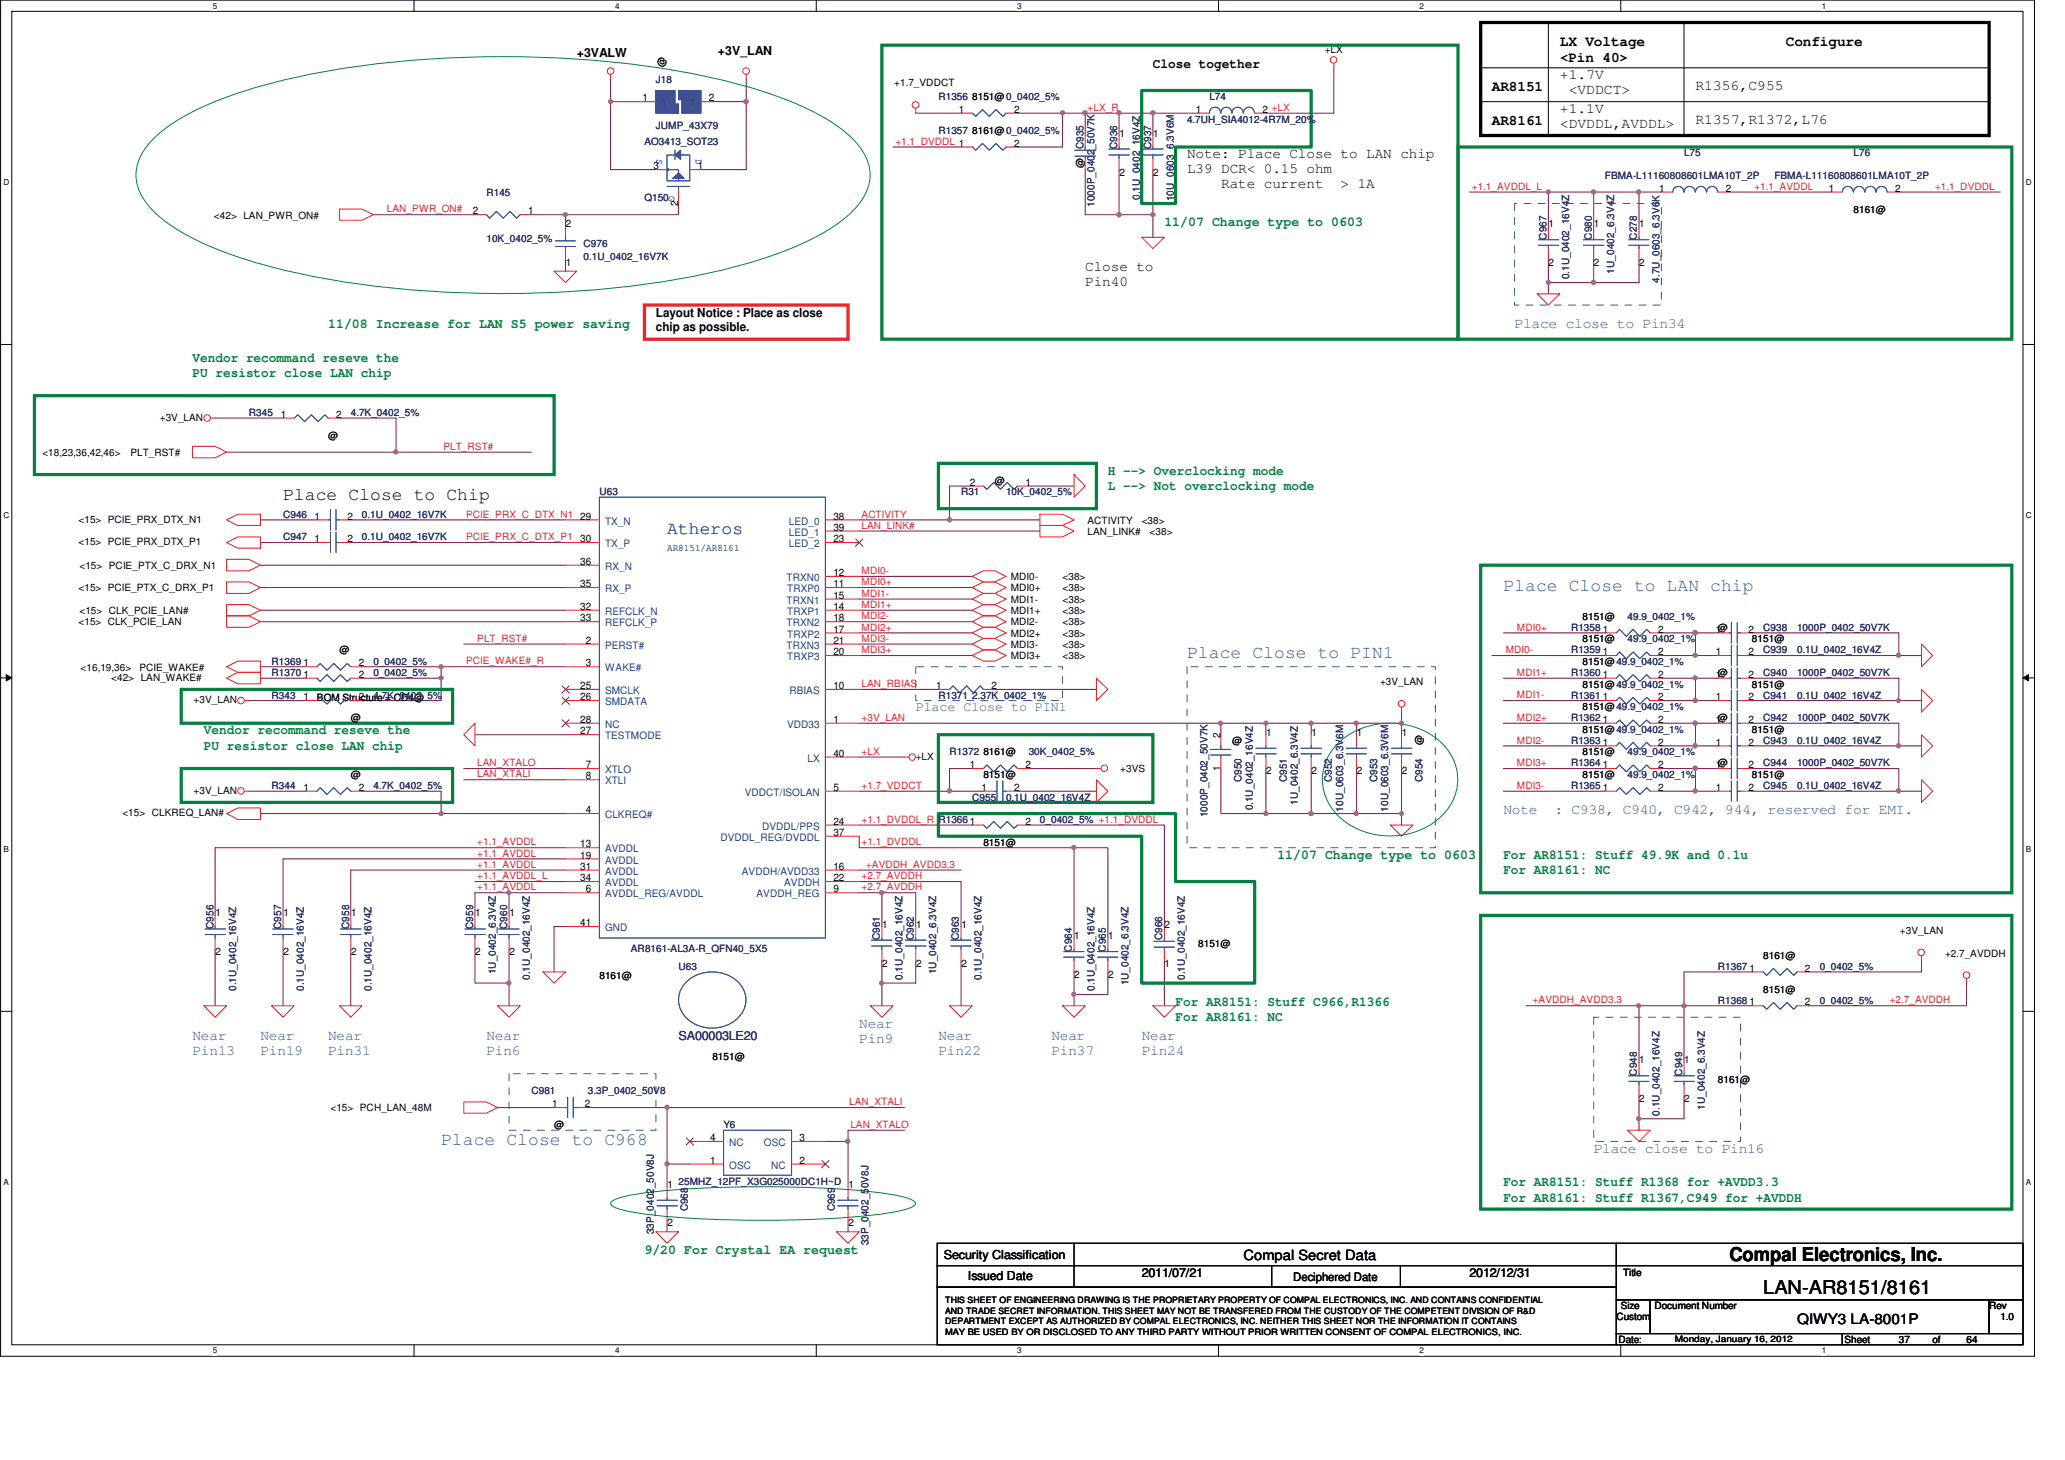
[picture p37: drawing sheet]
<svg xmlns="http://www.w3.org/2000/svg" width="297mm" height="210mm" viewBox="0 0 297 210" stroke-linecap="round" stroke-linejoin="round" font-family="sans-serif">
<defs><g id="words">
<g font-size="2.8" fill="#010202">
<text x="248.8" y="181.4">Compal Electronics, Inc.</text>
<text x="253.6" y="186.2">LAN-AR8151/8161</text>
</g>
<text font-size="2.6" fill="#010202" x="40.7" y="72">Place Close to Chip</text>
<g font-size="2.6" fill="#3553a4">
<text x="96" y="76.8">Atheros</text>
<text x="216.2" y="85">Place Close to LAN chip</text>
<text x="170.7" y="94.7">Place Close to PIN1</text>
<text x="63.5" y="164.6">Place Close to C968</text>
</g>
<g font-size="2.1" fill="#010202">
<text x="224.4" y="11.4">+1.7V</text>
<text x="224.4" y="6.6">LX Voltage</text>
<text x="224.4" y="8.9">&lt;Pin 40&gt;</text>
<text x="256.9" y="6.6">Configure</text>
<text x="214.6" y="13.1">AR8151</text>
<text x="214.6" y="18">AR8161</text>
<text x="224.4" y="16.2">+1.1V</text>
<text x="225.6" y="13.5">&lt;VDDCT&gt;</text>
<text x="243.9" y="13">R1356,C955</text>
<text x="243.9" y="17.9">R1357,R1372,L76</text>
<text x="170.7" y="22.8">Note: Place Close to LAN chip</text>
<text x="224.4" y="18.4">&lt;DVDDL,AVDDL&gt;</text>
<text x="170.7" y="24.9">L39 DCR&lt; 0.15 ohm</text>
<text x="175.7" y="27.1">Rate current</text>
<text x="192.8" y="27.1">&gt; 1A</text>
<text x="156.1" y="39">Close to</text>
<text x="156.1" y="41.2">Pin40</text>
<text x="258.5" y="190.4">QIWY3 LA-8001P</text>
</g>
<g font-size="2.1" fill="#3553a4">
<text x="217.9" y="47.1">Place close to Pin34</text>
<text x="216.2" y="117">Note</text>
<text x="223.6" y="117">: C938, C940, C942, 944, reserved for EMI.</text>
<text x="27.7" y="149.5">Near</text>
<text x="37.5" y="149.5">Near</text>
<text x="47.2" y="149.5">Near</text>
<text x="70" y="149.5">Near</text>
<text x="123.6" y="147.9">Near</text>
<text x="135" y="149.5">Near</text>
<text x="151.2" y="149.5">Near</text>
<text x="164.2" y="149.5">Near</text>
<text x="27.7" y="151.7">Pin13</text>
<text x="37.5" y="151.7">Pin19</text>
<text x="47.2" y="151.7">Pin31</text>
<text x="70" y="151.7">Pin6</text>
<text x="123.6" y="150.1">Pin9</text>
<text x="135" y="151.7">Pin22</text>
<text x="151.2" y="151.7">Pin37</text>
<text x="164.2" y="151.7">Pin24</text>
<text x="229.2" y="165.8">Place close to Pin16</text>
</g>
<text font-size="2" fill="#010202" x="178.9" y="181.2">Compal Secret Data</text>
<text font-size="1.9" fill="#010202" x="165.8" y="9.8">Close together</text>
<g font-size="1.9" fill="#058040">
<text x="167.5" y="32.5">11/07 Change type to 0603</text>
<text x="47.2" y="47.1">11/08 Increase for LAN S5 power saving</text>
<text x="27.7" y="52">Vendor recommand reseve the</text>
<text x="27.7" y="54.2">PU resistor close LAN chip</text>
<text x="159.4" y="68.3">H --&gt; Overclocking mode</text>
<text x="159.4" y="70.5">L --&gt; Not overclocking mode</text>
<text x="29.3" y="105.6">Vendor recommand reseve the</text>
<text x="29.3" y="107.8">PU resistor close LAN chip</text>
<text x="183.7" y="123.5">11/07 Change type to 0603</text>
<text x="216.2" y="123.5">For AR8151: Stuff 49.9K and 0.1u</text>
<text x="216.2" y="125.7">For AR8161: NC</text>
<text x="169.1" y="144.7">For AR8151: Stuff C966,R1366</text>
<text x="169.1" y="146.9">For AR8161: NC</text>
<text x="216.2" y="170.6">For AR8151: Stuff R1368 for +AVDD3.3</text>
<text x="216.2" y="172.8">For AR8161: Stuff R1367,C949 for +AVDDH</text>
<text x="92.7" y="180.4">9/20 For Crystal EA request</text>
</g>
<text font-size="1.9" fill="#3553a4" x="131.7" y="102.3">Place Close to PIN1</text>
<g font-size="1.8" fill="#010202">
<text x="83" y="8.1">+3VALW</text>
<text x="103.3" y="7.9">+3V_LAN</text>
<text x="94.3" y="45.5">Layout Notice : Place as close</text>
<text x="94.3" y="47.6">chip as possible.</text>
<text x="135.8" y="181.1">Security Classification</text>
<text x="139.2" y="184.1">Issued Date</text>
<text x="164.2" y="183.6">2011/07/21</text>
<text x="211.4" y="183.6">2012/12/31</text>
</g>
<text font-size="1.8" fill="#282972" x="97.6" y="149.5">SA00003LE20</text>
<text font-size="1.7" fill="#010202" x="186" y="184.2">Deciphered Date</text>
<g font-size="1.5" fill="#010202">
<text x="92.4" y="14.6">1</text>
<text x="102" y="14.6">2</text>
<text x="137.9" y="16.2">1</text>
<text x="145.9" y="16.2">2</text>
<text x="172" y="16.2">1</text>
<text x="181.6" y="16.2">2 +LX</text>
<text x="145.9" y="21.1">2</text>
<text x="161" y="19.7">1</text>
<text x="165.9" y="19.7">1</text>
<text x="94" y="24.4">3</text>
<text x="97.6" y="29.6" transform="rotate(-90 97.6 29.6)">2</text>
<text x="100.4" y="24.4">1</text>
<text x="161" y="25.2">2</text>
<text x="165.9" y="25.2">2</text>
<text x="238.7" y="27.6">1</text>
<text x="248.2" y="27.6">2</text>
<text x="263.1" y="27.6">1</text>
<text x="272.6" y="27.6">2</text>
<text x="68" y="30.8">2</text>
<text x="76" y="30.8">1</text>
<text x="81.4" y="32.7">2</text>
<text x="222.8" y="32.7">1</text>
<text x="229.3" y="32.7">1</text>
<text x="235.8" y="32.7">1</text>
<text x="81.4" y="38.2">1</text>
<text x="222.8" y="38.2">2</text>
<text x="229.3" y="38.2">2</text>
<text x="235.8" y="38.2">2</text>
<text x="40.4" y="60.1">1</text>
<text x="48.3" y="60.1">2</text>
<text x="139.5" y="69.9">2</text>
<text x="147.5" y="69.9">1</text>
<text x="45.2" y="74.7">1</text>
<text x="45.2" y="78">1</text>
<text x="50" y="74.7">2</text>
<text x="50" y="78">2</text>
<text x="83.5" y="78">30</text>
<text x="83.5" y="74.7">29</text>
<text x="119.9" y="74.7">38</text>
<text x="119.9" y="76.3">39</text>
<text x="119.9" y="78">23</text>
<text x="83.5" y="81.2">36</text>
<text x="119.9" y="82.9">12</text>
<text x="83.5" y="84.5">35</text>
<text x="83.5" y="89.4">33</text>
<text x="83.5" y="87.7">32</text>
<text x="119.9" y="86.1">15</text>
<text x="119.9" y="89.4">18</text>
<text x="119.9" y="84.5">11</text>
<text x="119.9" y="87.7">14</text>
<text x="43.6" y="95.8">1</text>
<text x="51.6" y="95.8">2</text>
<text x="84.3" y="95.8">3</text>
<text x="84.3" y="92.6">2</text>
<text x="119.9" y="92.6">21</text>
<text x="119.9" y="91">17</text>
<text x="119.9" y="94.2">20</text>
<text x="230.6" y="94.2">1</text>
<text x="230.6" y="91">1</text>
<text x="238.5" y="94.2">2</text>
<text x="238.5" y="91">2</text>
<text x="246.8" y="94.2">1</text>
<text x="246.8" y="91">1@</text>
<text x="251.5" y="94.2">2</text>
<text x="251.5" y="91">2</text>
<text x="43.6" y="97.5">1</text>
<text x="43.6" y="100.7">1</text>
<text x="51.6" y="97.5">2</text>
<text x="51.6" y="100.7">2</text>
<text x="83.5" y="99.1">25</text>
<text x="83.5" y="100.7">26</text>
<text x="119.9" y="99.1">10</text>
<text x="134.6" y="99.1">1</text>
<text x="142.6" y="99.1">2</text>
<text x="230.6" y="97.5">1</text>
<text x="230.6" y="100.7">1</text>
<text x="238.5" y="97.5">2</text>
<text x="238.5" y="100.7">2</text>
<text x="246.8" y="97.5">1@</text>
<text x="246.8" y="100.7">1</text>
<text x="251.5" y="97.5">2</text>
<text x="251.5" y="100.7">2</text>
<text x="83.5" y="104">28</text>
<text x="83.5" y="105.6">27</text>
<text x="119.9" y="104">1</text>
<text x="175.6" y="106.1" transform="rotate(-90 175.6 106.1)">2</text>
<text x="182.1" y="105.8">1</text>
<text x="188.7" y="105.8">1</text>
<text x="195.2" y="105.8">1</text>
<text x="201.6" y="105.8">1</text>
<text x="230.6" y="104">1</text>
<text x="230.6" y="107.2">1</text>
<text x="238.5" y="104">2</text>
<text x="238.5" y="107.2">2</text>
<text x="246.8" y="104">1@</text>
<text x="246.8" y="107.2">1</text>
<text x="251.5" y="104">2</text>
<text x="251.5" y="107.2">2</text>
<text x="43.6" y="113.8">1</text>
<text x="51.6" y="113.8">2</text>
<text x="84.3" y="110.5">7</text>
<text x="84.3" y="112.1">8</text>
<text x="119.9" y="113.8">5</text>
<text x="119.9" y="108.8">40</text>
<text x="139.5" y="110.5">1</text>
<text x="141.2" y="113.8">1</text>
<text x="145.9" y="113.8">2</text>
<text x="147.5" y="110.5">2</text>
<text x="175.6" y="110.8" transform="rotate(-90 175.6 110.8)">1</text>
<text x="182.1" y="111.4">2</text>
<text x="188.7" y="111.4">2</text>
<text x="195.2" y="111.4">2</text>
<text x="201.6" y="111.4">2</text>
<text x="230.6" y="113.8">1</text>
<text x="230.6" y="110.5">1</text>
<text x="238.5" y="113.8">2</text>
<text x="238.5" y="110.5">2</text>
<text x="246.8" y="110.5">1@</text>
<text x="246.8" y="113.8">1</text>
<text x="251.5" y="110.5">2</text>
<text x="251.5" y="113.8">2</text>
<text x="84.3" y="117">4</text>
<text x="119.9" y="118.6">24</text>
<text x="139.5" y="118.6">1</text>
<text x="147.5" y="118.6">2</text>
<text x="83.5" y="125.1">31</text>
<text x="83.5" y="123.5">19</text>
<text x="83.5" y="121.9">13</text>
<text x="119.9" y="125.1">16</text>
<text x="119.9" y="120.2">37</text>
<text x="31" y="131.8">1</text>
<text x="40.8" y="131.8">1</text>
<text x="50.5" y="131.8">1</text>
<text x="68.4" y="131.8">1</text>
<text x="73.3" y="131.8">1</text>
<text x="83.5" y="126.7">34</text>
<text x="84.3" y="128.4">6</text>
<text x="119.9" y="128.4">9</text>
<text x="119.9" y="126.7">22</text>
<text x="31" y="137.4">2</text>
<text x="40.8" y="137.4">2</text>
<text x="50.5" y="137.4">2</text>
<text x="68.4" y="137.4">2</text>
<text x="73.3" y="137.4">2</text>
<text x="83.5" y="133.2">41</text>
<text x="126.9" y="133.4">1</text>
<text x="131.8" y="133.4">1</text>
<text x="138.3" y="133.4">1</text>
<text x="154.5" y="135">1</text>
<text x="159.4" y="135">1</text>
<text x="167.5" y="133.4">2</text>
<text x="126.9" y="139">2</text>
<text x="131.8" y="139">2</text>
<text x="138.3" y="139">2</text>
<text x="154.5" y="140.7">2</text>
<text x="159.4" y="140.7">2</text>
<text x="167.5" y="139">1</text>
<text x="251.7" y="139.7">1</text>
<text x="259.6" y="139.7">2</text>
<text x="251.7" y="144.6">1</text>
<text x="259.6" y="144.6">2</text>
<text x="235.8" y="152.9">1</text>
<text x="242.3" y="152.9">1</text>
<text x="79.4" y="159.3">1</text>
<text x="84.1" y="159.3">2</text>
<text x="235.8" y="158.5">2</text>
<text x="242.3" y="158.5">2</text>
<text x="102.1" y="164.1">4</text>
<text x="102.1" y="167.4">1</text>
<text x="115" y="164.1">3</text>
<text x="115" y="167.4">2</text>
<text x="96" y="170.8">1</text>
<text x="122" y="170.8">1</text>
<text x="96" y="176.4">2</text>
<text x="122" y="176.4">2</text>
</g>
<g font-size="1.5" fill="#1b437d">
<text x="87" y="75.4">TX_N</text>
<text x="113.5" y="75.4">LED_0</text>
<text x="113.5" y="77.1">LED_1</text>
<text x="87" y="78.7">TX_P</text>
<text x="87" y="82">RX_N</text>
<text x="113.1" y="83.6">TRXN0</text>
<text x="113.5" y="78.7">LED_2</text>
<text x="87" y="85.2">RX_P</text>
<text x="87" y="88.4">REFCLK_N</text>
<text x="113.1" y="86.8">TRXN1</text>
<text x="113.2" y="85.2">TRXP0</text>
<text x="113.2" y="88.4">TRXP1</text>
<text x="87" y="93.3">PERST#</text>
<text x="87" y="90.1">REFCLK_P</text>
<text x="113.1" y="90.1">TRXN2</text>
<text x="113.1" y="93.3">TRXN3</text>
<text x="113.2" y="91.7">TRXP2</text>
<text x="113.2" y="95">TRXP3</text>
<text x="87" y="99.8">SMCLK</text>
<text x="87" y="101.4">SMDATA</text>
<text x="87" y="96.6">WAKE#</text>
<text x="113.6" y="99.8">RBIAS</text>
<text x="87" y="104.7">NC</text>
<text x="87" y="106.3">TESTMODE</text>
<text x="113.2" y="104.7">VDD33</text>
<text x="87" y="111.2">XTLO</text>
<text x="87" y="112.8">XTLI</text>
<text x="116.1" y="109.6">LX</text>
<text x="87" y="117.7">CLKREQ#</text>
<text x="107.1" y="114.5">VDDCT/ISOLAN</text>
<text x="109.6" y="119.3">DVDDL/PPS</text>
<text x="87" y="125.8">AVDDL</text>
<text x="87" y="124.2">AVDDL</text>
<text x="87" y="122.6">AVDDL</text>
<text x="103.6" y="120.9">DVDDL_REG/DVDDL</text>
<text x="106.7" y="125.8">AVDDH/AVDD33</text>
<text x="87" y="127.5">AVDDL</text>
<text x="87" y="129.1">AVDDL_REG/AVDDL</text>
<text x="108.8" y="129.1">AVDDH_REG</text>
<text x="112.8" y="127.5">AVDDH</text>
<text x="87" y="133.9">GND</text>
<text x="104.9" y="164.8">NC</text>
<text x="109.9" y="164.8">OSC</text>
<text x="104.9" y="168.1">OSC</text>
<text x="110.9" y="168.1">NC</text>
</g>
<g font-size="1.4" fill="#282972">
<text x="94.3" y="11.9">J18</text>
<text x="135" y="14.4">R1356</text>
<text x="170.7" y="17.6">4.7UH_SIA4012-4R7M_20%</text>
<text x="174" y="14.4">L74</text>
<text x="92.7" y="20.8">AO3413_SOT23</text>
<text x="94.3" y="18.6">JUMP_43X79</text>
<text x="135" y="19.2">R1357</text>
<text x="155.8" y="21.4" transform="rotate(-90 155.8 21.4)">C935</text>
<text x="160.7" y="21.4" transform="rotate(-90 160.7 21.4)">C936</text>
<text x="165.6" y="21.4" transform="rotate(-90 165.6 21.4)">C937</text>
<text x="242.2" y="22.5">L75</text>
<text x="266.6" y="22.5">L76</text>
<text x="70" y="28.2">R145</text>
<text x="92.7" y="29">Q150</text>
<text x="157.5" y="29.7" transform="rotate(-90 157.5 29.7)">1000P_0402_50V7K</text>
<text x="164" y="28.8" transform="rotate(-90 164 28.8)">0.1U_0402_16V4Z</text>
<text x="168.8" y="28.9" transform="rotate(-90 168.8 28.9)">10U_0603_6.3V6M</text>
<text x="230.9" y="25.8">FBMA-L11160808601LMA10T_2P</text>
<text x="255.2" y="25.8">FBMA-L11160808601LMA10T_2P</text>
<text x="70" y="34.9">10K_0402_5%</text>
<text x="83.9" y="35.5">C976</text>
<text x="222.5" y="34.5" transform="rotate(-90 222.5 34.5)">C967</text>
<text x="229" y="34.5" transform="rotate(-90 229 34.5)">C980</text>
<text x="235.5" y="34.5" transform="rotate(-90 235.5 34.5)">C278</text>
<text x="83.9" y="37.4">0.1U_0402_16V7K</text>
<text x="225.7" y="40.1" transform="rotate(-90 225.7 40.1)">0.1U_0402_16V4Z</text>
<text x="232.2" y="39.3" transform="rotate(-90 232.2 39.3)">1U_0402_6.3V4Z</text>
<text x="238.7" y="40.7" transform="rotate(-90 238.7 40.7)">4.7U_0603_6.3V6K</text>
<text x="35.8" y="59.9">R345</text>
<text x="50.5" y="59.9">4.7K_0402_5%</text>
<text x="86.2" y="71.3">U63</text>
<text x="138.2" y="71.3">R31</text>
<text x="144.7" y="71.3">10K_0402_5%</text>
<text x="40.7" y="74.5">C946</text>
<text x="40.7" y="77.7">C947</text>
<text x="52.1" y="74.5">0.1U_0402_16V7K</text>
<text x="52.1" y="77.7">0.1U_0402_16V7K</text>
<text x="234.1" y="89.1">49.9_0402_1%</text>
<text x="39.1" y="95.6">R1369</text>
<text x="53.7" y="95.6">0_0402_5%</text>
<text x="226" y="94">R1359</text>
<text x="226" y="90.8">R1358</text>
<text x="234.1" y="92.4">49.9_0402_1%</text>
<text x="253.6" y="94">C939</text>
<text x="253.6" y="90.8">C938</text>
<text x="258.5" y="94">0.1U_0402_16V4Z</text>
<text x="258.5" y="90.8">1000P_0402_50V7K</text>
<text x="39.1" y="97.2">R1370</text>
<text x="39.1" y="100.5">R343</text>
<text x="53.7" y="100.5">4.7K_0402_5%</text>
<text x="53.7" y="97.2">0_0402_5%</text>
<text x="135" y="100.5">R1371 2.37K_0402_1%</text>
<text x="226" y="97.2">R1360</text>
<text x="226" y="100.5">R1361</text>
<text x="253.6" y="97.2">C940</text>
<text x="253.6" y="100.5">C941</text>
<text x="258.5" y="97.2">1000P_0402_50V7K</text>
<text x="258.5" y="100.5">0.1U_0402_16V4Z</text>
<text x="226" y="103.8">R1362</text>
<text x="226" y="107">R1363</text>
<text x="253.6" y="103.8">C942</text>
<text x="253.6" y="107">C943</text>
<text x="258.5" y="103.8">1000P_0402_50V7K</text>
<text x="258.5" y="107">0.1U_0402_16V4Z</text>
<text x="39.1" y="113.5">R344</text>
<text x="53.7" y="113.5">4.7K_0402_5%</text>
<text x="136.6" y="108.6">R1372</text>
<text x="148" y="108.6">30K_0402_5%</text>
<text x="178.6" y="112.5" transform="rotate(-90 178.6 112.5)">C950</text>
<text x="185.1" y="112.5" transform="rotate(-90 185.1 112.5)">C951</text>
<text x="191.6" y="112.5" transform="rotate(-90 191.6 112.5)">C952</text>
<text x="198.1" y="112.5" transform="rotate(-90 198.1 112.5)">C953</text>
<text x="204.6" y="112.5" transform="rotate(-90 204.6 112.5)">C954</text>
<text x="226" y="113.5">R1365</text>
<text x="226" y="110.2">R1364</text>
<text x="234.1" y="111.9">49.9_0402_1%</text>
<text x="234.1" y="108.6">49.9_0402_1%</text>
<text x="253.6" y="110.2">C944</text>
<text x="253.6" y="113.5">C945</text>
<text x="258.5" y="110.2">1000P_0402_50V7K</text>
<text x="258.5" y="113.5">0.1U_0402_16V4Z</text>
<text x="135" y="118.4">R1366</text>
<text x="139.8" y="115.1">C955</text>
<text x="144.7" y="115.1">0.1U_0402_16V4Z</text>
<text x="149.6" y="118.4">0_0402_5% +1.1_DVDDL</text>
<text x="173.7" y="117.5" transform="rotate(-90 173.7 117.5)">1000P_0402_50V7K</text>
<text x="180.2" y="116.5" transform="rotate(-90 180.2 116.5)">0.1U_0402_16V4Z</text>
<text x="186.7" y="115.7" transform="rotate(-90 186.7 115.7)">1U_0402_6.3V4Z</text>
<text x="193.2" y="116.7" transform="rotate(-90 193.2 116.7)">10U_0603_6.3V6M</text>
<text x="199.7" y="116.7" transform="rotate(-90 199.7 116.7)">10U_0603_6.3V6M</text>
<text x="30.7" y="133.6" transform="rotate(-90 30.7 133.6)">C956</text>
<text x="40.4" y="133.6" transform="rotate(-90 40.4 133.6)">C957</text>
<text x="50.2" y="133.6" transform="rotate(-90 50.2 133.6)">C958</text>
<text x="68.1" y="133.6" transform="rotate(-90 68.1 133.6)">C959</text>
<text x="72.9" y="133.6" transform="rotate(-90 72.9 133.6)">C960</text>
<text x="90.8" y="136.9">AR8161-AL3A-R_QFN40_5X5</text>
<text x="126.6" y="135.2" transform="rotate(-90 126.6 135.2)">C961</text>
<text x="131.5" y="135.2" transform="rotate(-90 131.5 135.2)">C962</text>
<text x="137.9" y="135.2" transform="rotate(-90 137.9 135.2)">C963</text>
<text x="154.2" y="136.9" transform="rotate(-90 154.2 136.9)">C964</text>
<text x="159.1" y="136.9" transform="rotate(-90 159.1 136.9)">C965</text>
<text x="167.2" y="135.2" transform="rotate(-90 167.2 135.2)">C966</text>
<text x="33.9" y="142.5" transform="rotate(-90 33.9 142.5)">0.1U_0402_16V4Z</text>
<text x="43.7" y="142.5" transform="rotate(-90 43.7 142.5)">0.1U_0402_16V4Z</text>
<text x="53.4" y="142.5" transform="rotate(-90 53.4 142.5)">0.1U_0402_16V4Z</text>
<text x="71.3" y="140.1" transform="rotate(-90 71.3 140.1)">1U_0402_6.3V4Z</text>
<text x="76.2" y="140.9" transform="rotate(-90 76.2 140.9)">0.1U_0402_16V4Z</text>
<text x="97.6" y="139.5">U63</text>
<text x="129.8" y="140.9" transform="rotate(-90 129.8 140.9)">0.1U_0402_16V4Z</text>
<text x="134.7" y="140.1" transform="rotate(-90 134.7 140.1)">1U_0402_6.3V4Z</text>
<text x="141.2" y="140.9" transform="rotate(-90 141.2 140.9)">0.1U_0402_16V4Z</text>
<text x="157.5" y="142.5" transform="rotate(-90 157.5 142.5)">0.1U_0402_16V4Z</text>
<text x="162.3" y="141.7" transform="rotate(-90 162.3 141.7)">1U_0402_6.3V4Z</text>
<text x="170.5" y="140.9" transform="rotate(-90 170.5 140.9)">0.1U_0402_16V4Z</text>
<text x="247.1" y="139.5">R1367</text>
<text x="261.7" y="139.5">0_0402_5%</text>
<text x="247.1" y="144.4">R1368</text>
<text x="261.7" y="144.4">0_0402_5%</text>
<text x="235.5" y="154.7" transform="rotate(-90 235.5 154.7)">C948</text>
<text x="242" y="154.7" transform="rotate(-90 242 154.7)">C949</text>
<text x="76.4" y="157.4">C981</text>
<text x="84.6" y="157.4">3.3P_0402_50V8</text>
<text x="238.7" y="160.4" transform="rotate(-90 238.7 160.4)">0.1U_0402_16V4Z</text>
<text x="245.2" y="159.6" transform="rotate(-90 245.2 159.6)">1U_0402_6.3V4Z</text>
<text x="104.1" y="162.3">Y6</text>
<text x="97.6" y="170.4">25MHZ_12PF_X3G025000DC1H~D</text>
<text x="94.1" y="177.5" transform="rotate(-90 94.1 177.5)">33P_0402_50V8J</text>
<text x="99" y="174.2" transform="rotate(-90 99 174.2)">C968</text>
<text x="120.1" y="174.2" transform="rotate(-90 120.1 174.2)">C969</text>
<text x="125" y="179.1" transform="rotate(-90 125 179.1)">33P_0402_50V8J</text>
</g>
<g font-size="1.4" fill="#010202">
<text x="95.7" y="9.6" transform="rotate(-90 95.7 9.6)">@</text>
<text x="190.6" y="7.6">+LX</text>
<text x="128.6" y="12.4">+1.7_VDDCT</text>
<text x="139.8" y="14.4">8151@0_0402_5%</text>
<text x="139.8" y="19.2">8161@0_0402_5%</text>
<text x="155.8" y="24.2" transform="rotate(-90 155.8 24.2)">@</text>
<text x="30.8" y="31.4">&lt;42&gt; LAN_PWR_ON#</text>
<text x="266.6" y="30.6">8161@</text>
<text x="6.1" y="65.5">&lt;18,23,36,42,46&gt;</text>
<text x="18.8" y="65.5">PLT_RST#</text>
<text x="23" y="60.5">+3V_LAN</text>
<text x="47.2" y="63.1">@</text>
<text x="143.1" y="69.6">@</text>
<text x="11.3" y="75.2">&lt;15&gt; PCIE_PRX_DTX_N1</text>
<text x="156.4" y="75.3">ACTIVITY</text>
<text x="156.4" y="76.9">LAN_LINK#</text>
<text x="164.2" y="75.3">&lt;38&gt;</text>
<text x="165.4" y="76.9">&lt;38&gt;</text>
<text x="11.3" y="78.4">&lt;15&gt; PCIE_PRX_DTX_P1</text>
<text x="11.4" y="81.8">&lt;15&gt; PCIE_PTX_C_DRX_N1</text>
<text x="145.4" y="83.4">MDI0-</text>
<text x="152.8" y="83.4">&lt;38&gt;</text>
<text x="11.3" y="89.9">&lt;15&gt; CLK_PCIE_LAN</text>
<text x="11.3" y="85.1">&lt;15&gt; PCIE_PTX_C_DRX_P1</text>
<text x="11.4" y="88.3">&lt;15&gt; CLK_PCIE_LAN#</text>
<text x="145.4" y="88.3">MDI1+</text>
<text x="145.4" y="89.9">MDI2-</text>
<text x="145.4" y="85.1">MDI0+</text>
<text x="145.4" y="86.7">MDI1-</text>
<text x="152.8" y="88.3">&lt;38&gt;</text>
<text x="152.8" y="89.9">&lt;38&gt;</text>
<text x="152.8" y="85.1">&lt;38&gt;</text>
<text x="152.8" y="86.7">&lt;38&gt;</text>
<text x="227.6" y="89.1">8151@</text>
<text x="48.8" y="94">@</text>
<text x="145.4" y="91.6">MDI2+</text>
<text x="145.4" y="94.8">MDI3+</text>
<text x="145.4" y="93.2">MDI3-</text>
<text x="152.8" y="91.6">&lt;38&gt;</text>
<text x="152.8" y="94.8">&lt;38&gt;</text>
<text x="152.8" y="93.2">&lt;38&gt;</text>
<text x="227.6" y="95.6">8151@49.9_0402_1%</text>
<text x="227.6" y="92.4">8151@</text>
<text x="252" y="92.4">8151@</text>
<text x="11.6" y="96.4">&lt;16,19,36&gt;</text>
<text x="16" y="97.9">&lt;42&gt; LAN_WAKE#</text>
<text x="20.1" y="96.4">PCIE_WAKE#</text>
<text x="27.9" y="101.1">+3V_LAN</text>
<text x="45.6" y="100.8">BOM Structure = CD4@</text>
<text x="198.5" y="98.6">+3V_LAN</text>
<text x="227.6" y="98.9">8151@49.9_0402_1%</text>
<text x="252" y="98.9">8151@</text>
<text x="50.5" y="103.8">@</text>
<text x="177.2" y="107">@</text>
<text x="204.6" y="107.1" transform="rotate(-90 204.6 107.1)">@</text>
<text x="227.6" y="102.1">8151@49.9_0402_1%</text>
<text x="227.6" y="105.4">8151@49.9_0402_1%</text>
<text x="252" y="105.4">8151@</text>
<text x="50.5" y="111.9">@</text>
<text x="131.7" y="109.3">+LX</text>
<text x="141.5" y="111.9">8151@</text>
<text x="141.5" y="108.6">8161@</text>
<text x="161.1" y="111.1">+3VS</text>
<text x="227.6" y="111.9">8151@</text>
<text x="227.6" y="108.6">8151@</text>
<text x="252" y="111.9">8151@</text>
<text x="17.6" y="117.4">&lt;15&gt; CLKREQ_LAN#</text>
<text x="27.9" y="114.2">+3V_LAN</text>
<text x="141.5" y="121.6">8151@</text>
<text x="172.4" y="136.3">8151@</text>
<text x="253.6" y="137.9">8161@</text>
<text x="273.3" y="134.3">+3V_LAN</text>
<text x="279.8" y="137.6">+2.7_AVDDH</text>
<text x="86.2" y="140.8">8161@</text>
<text x="253.6" y="142.7">8151@</text>
<text x="102.5" y="152.5">8151@</text>
<text x="247.1" y="155.8">8161@</text>
<text x="47.5" y="159.8">&lt;15&gt; PCH_LAN_48M</text>
<text x="79.7" y="162.3">@</text>
<text x="233.5" y="183.5">Title</text>
<text x="232.5" y="189.9">Custom</text>
<text x="233.1" y="188.3">Size</text>
<text x="238" y="188.3">Document Number</text>
<text x="286.1" y="188.3">Rev</text>
<text x="287.7" y="189.9">1.0</text>
<text x="232.8" y="193.2">Date:</text>
<text x="265.3" y="193.2">Sheet</text>
<text x="273.1" y="193.2">37</text>
<text x="278" y="193.2">of</text>
<text x="282.9" y="193.2">64</text>
</g>
<g font-size="1.4" fill="#ed2024">
<text x="156.4" y="15.9">+LX_R</text>
<text x="128.8" y="20.8">+1.1_DVDDL 1</text>
<text x="211.7" y="27.3">+1.1_AVDDL_L</text>
<text x="252.4" y="27.3">+1.1_AVDDL</text>
<text x="278.3" y="27.3">+1.1_DVDDL</text>
<text x="55.7" y="30.5">LAN_PWR_ON#</text>
<text x="63.8" y="64.7">PLT_RST#</text>
<text x="67" y="74.4">PCIE_PRX_C_DTX_N1</text>
<text x="67" y="77.7">PCIE_PRX_C_DTX_P1</text>
<text x="123.9" y="76">LAN_LINK#</text>
<text x="123.9" y="74.4">ACTIVITY</text>
<text x="123.9" y="82.6">MDI0-</text>
<text x="123.9" y="87.4">MDI1+</text>
<text x="123.9" y="84.2">MDI0+</text>
<text x="123.9" y="85.8">MDI1-</text>
<text x="123.9" y="89.1">MDI2-</text>
<text x="67" y="95.6">PCIE_WAKE#_R</text>
<text x="68.7" y="92.3">PLT_RST#</text>
<text x="123.9" y="93.9">MDI3+</text>
<text x="123.9" y="92.3">MDI3-</text>
<text x="123.9" y="90.7">MDI2+</text>
<text x="216.6" y="93.9">MDI0-</text>
<text x="218.2" y="90.7">MDI0+</text>
<text x="123.9" y="98.8">LAN_RBIAS</text>
<text x="218.2" y="97.2">MDI1+</text>
<text x="218.2" y="100.4">MDI1-</text>
<text x="123.9" y="103.7">+3V_LAN</text>
<text x="218.2" y="106.9">MDI2-</text>
<text x="218.2" y="103.7">MDI2+</text>
<text x="68.7" y="111.8">LAN_XTALI</text>
<text x="68.7" y="110.2">LAN_XTALO</text>
<text x="123.9" y="108.5">+LX</text>
<text x="123.9" y="113.5">+1.7_VDDCT</text>
<text x="218.2" y="110.2">MDI3+</text>
<text x="218.2" y="113.5">MDI3-</text>
<text x="123.9" y="118.3">+1.1_DVDDL_R</text>
<text x="68.7" y="121.6">+1.1_AVDDL</text>
<text x="68.7" y="123.2">+1.1_AVDDL</text>
<text x="68.7" y="124.8">+1.1_AVDDL</text>
<text x="123.9" y="121.6">+1.1_DVDDL</text>
<text x="124.6" y="124.8">+AVDDH_AVDD3.3</text>
<text x="68.7" y="128.1">+1.1_AVDDL</text>
<text x="68.7" y="126.4">+1.1_AVDDL_L</text>
<text x="123.9" y="128.1">+2.7_AVDDH</text>
<text x="123.9" y="126.4">+2.7_AVDDH</text>
<text x="220.5" y="144.3">+AVDDH_AVDD3.3</text>
<text x="271.8" y="144.3">+2.7_AVDDH</text>
<text x="122.2" y="159">LAN_XTALI</text>
<text x="122.3" y="162.2">LAN_XTALO</text>
</g>
<g font-size="1.4" fill="#3553a4">
<text x="94.4" y="22.9" transform="rotate(90 94.4 22.9)">S</text>
<text x="100.1" y="22.9" transform="rotate(90 100.1 22.9)">D</text>
<text x="96.2" y="28.1" transform="rotate(90 96.2 28.1)">G</text>
<text x="96" y="79.2">AR8151/AR8161</text>
</g>
<g font-size="1.3" fill="#010202">
<text x="136" y="187.4">THIS SHEET OF ENGINEERING DRAWING IS THE PROPRIETARY PROPERTY OF COMPAL ELECTRONICS, INC. AND CONTAINS CONFIDENTIAL</text>
<text x="136" y="189">AND TRADE SECRET INFORMATION. THIS SHEET MAY NOT BE TRANSFERED FROM THE CUSTODY OF THE COMPETENT DIVISION OF R&amp;D</text>
<text x="136" y="190.5">DEPARTMENT EXCEPT AS AUTHORIZED BY COMPAL ELECTRONICS, INC. NEITHER THIS SHEET NOR THE INFORMATION IT CONTAINS</text>
<text x="136" y="192">MAY BE USED BY OR DISCLOSED TO ANY THIRD PARTY WITHOUT PRIOR WRITTEN CONSENT OF COMPAL ELECTRONICS, INC.</text>
<text x="240.9" y="193">Monday, January 16, 2012</text>
</g>
<g font-size="1.2" fill="#010202">
<text x="30.6" y="1.2">5</text>
<text x="88.5" y="1.2">4</text>
<text x="146.3" y="1.2">3</text>
<text x="204.2" y="1.2">2</text>
<text x="262" y="1.2">1</text>
<text x=".5" y="26.6">D</text>
<text x="291.4" y="26.6">D</text>
<text x=".5" y="74.6">C</text>
<text x="291.4" y="74.6">C</text>
<text x=".5" y="122.5">B</text>
<text x="291.4" y="122.5">B</text>
<text x=".5" y="170.5">A</text>
<text x="291.4" y="170.5">A</text>
<text x="30.6" y="194.6">5</text>
<text x="88.5" y="194.6">4</text>
<text x="146.3" y="194.6">3</text>
<text x="204.2" y="194.6">2</text>
<text x="262" y="194.6">1</text>
</g>
</g></defs>
<path d="M.1 0h292.5v195.1h-292.5zM1.7 1.6h289.3v191.8h-289.3z" fill="none" stroke="#010202" stroke-width=".14"/>
<g fill="#fff">
<path d="M30.6 .2h.6v1.3h-.6z"/>
<path d="M30.6 193.6h.6v1.3h-.6z"/>
</g>
<path d="M59.6 0v1.6M59.6 193.4v1.6" fill="none" stroke="#010202" stroke-width=".14"/>
<g fill="#fff">
<path d="M88.5 .2h.6v1.3h-.6z"/>
<path d="M88.5 193.6h.6v1.3h-.6z"/>
</g>
<path d="M117.4 0v1.6M117.4 193.4v1.6" fill="none" stroke="#010202" stroke-width=".14"/>
<g fill="#fff">
<path d="M146.3 .2h.6v1.3h-.6z"/>
<path d="M146.3 193.6h.6v1.3h-.6z"/>
</g>
<path d="M175.3 0v1.6M175.3 193.4v1.6" fill="none" stroke="#010202" stroke-width=".14"/>
<g fill="#fff">
<path d="M204.2 .2h.6v1.3h-.6z"/>
<path d="M204.2 193.6h.6v1.3h-.6z"/>
</g>
<path d="M233.1 0v1.6M233.1 193.4v1.6" fill="none" stroke="#010202" stroke-width=".14"/>
<g fill="#fff">
<path d="M262 .2h.6v1.3h-.6z"/>
<path d="M262 193.6h.6v1.3h-.6z"/>
<path d="M.5 25.6h.8v1.3h-.8z"/>
<path d="M291.4 25.6h.8v1.3h-.8z"/>
<path d="M.5 73.5h.8v1.3h-.8z"/>
<path d="M291.4 73.5h.8v1.3h-.8z"/>
</g>
<path d="M.1 49.5h1.6M291 49.5h1.6" fill="none" stroke="#010202" stroke-width=".14"/>
<g fill="#fff">
<path d="M.5 121.5h.7v1.3h-.7z"/>
<path d="M291.4 121.5h.7v1.3h-.7z"/>
</g>
<path d="M.1 97.5h1.6M291 97.5h1.6" fill="none" stroke="#010202" stroke-width=".14"/>
<path d="M.9 97l.8 .5-.8 .4z" fill="#010202"/>
<path d="M.9 97l.8 .5-.8 .4z" fill="none" stroke="#010202" stroke-width=".14"/>
<path d="M291 97.5l.8-.5v.9z" fill="#010202"/>
<path d="M291 97.5l.8-.5v.9z" fill="none" stroke="#010202" stroke-width=".14"/>
<g fill="#fff">
<path d="M.5 169.4h.7v1.3h-.7z"/>
<path d="M291.4 169.4h.7v1.3h-.7z"/>
</g>
<path d="M.1 145.5h1.6M291 145.5h1.6" fill="none" stroke="#010202" stroke-width=".14"/>
<path d="M37.5 74.8h8.1M50.5 74.8h30.9M52.1 95.9h11.3v1.6h-11.3" fill="none" stroke="#7f1442" stroke-width=".14"/>
<circle cx="63.5" cy="95.9" r=".3" fill="#ba54a0"/>
<circle cx="63.5" cy="95.9" r=".3" fill="none" stroke="#ba54a0" stroke-width=".14"/>
<path d="M37.5 78h8.1M50.5 78h30.9M37.5 97.5h6.4M37.5 95.9h6.4M96 175.5v1.7M122 164.2v6.5M122 162.6h8.1" fill="none" stroke="#7f1442" stroke-width=".14"/>
<circle cx="121.9" cy="164.1" r=".31" fill="#ba54a0"/>
<circle cx="121.9" cy="164.1" r=".31" fill="none" stroke="#ba54a0" stroke-width=".14"/>
<path d="M96 159.3h34.1M122 175.5v1.7" fill="none" stroke="#7f1442" stroke-width=".14"/>
<circle cx="96" cy="159.2" r=".3" fill="#ba54a0"/>
<circle cx="96" cy="159.2" r=".3" fill="none" stroke="#ba54a0" stroke-width=".14"/>
<path d="M156.1 30.9h4.9" fill="none" stroke="#7f1442" stroke-width=".14"/>
<circle cx="161" cy="30.9" r=".3" fill="#ba54a0"/>
<circle cx="161" cy="30.9" r=".3" fill="none" stroke="#ba54a0" stroke-width=".14"/>
<path d="M161 16.3v3.2M165.8 16.3h6.6M156.1 24.4v6.5" fill="none" stroke="#7f1442" stroke-width=".14"/>
<circle cx="165.8" cy="16.2" r=".3" fill="#ba54a0"/>
<circle cx="165.8" cy="16.2" r=".3" fill="none" stroke="#ba54a0" stroke-width=".14"/>
<path d="M156.1 16.3h4.9M165.8 16.3v3.2" fill="none" stroke="#7f1442" stroke-width=".14"/>
<circle cx="156.1" cy="16.2" r=".31" fill="#ba54a0"/>
<circle cx="156.1" cy="16.2" r=".31" fill="none" stroke="#ba54a0" stroke-width=".14"/>
<path d="M156.1 16.3v3.2M161 16.3h4.8M182.1 16.3h9.8" fill="none" stroke="#7f1442" stroke-width=".14"/>
<circle cx="161" cy="16.2" r=".3" fill="#ba54a0"/>
<circle cx="161" cy="16.2" r=".3" fill="none" stroke="#ba54a0" stroke-width=".14"/>
<g fill="none" stroke="#7f1442" stroke-width=".14">
<path d="M191.9 9.8v6.5M123.6 76.4h26M136.6 74.8h13M37.5 81.3h43.9M37.5 84.5h43.9M63.4 95.9h18M66.7 92.6h14.7M123.6 87.8h16.2M123.6 84.5h16.2M123.6 82.9h16.2M123.6 94.3h16.2M123.6 92.6h16.2"/>
<path d="M123.6 91h16.2M123.6 86.2h16.2M123.6 89.4h16.2M66.7 112.1h14.7M66.7 110.5h14.7M68.3 105.7h13.1M123.6 108.9h6.5M201.6 110.5v6.5M123.6 125.1h14.6"/>
</g>
<circle cx="136.6" cy="74.7" r=".31" fill="#ba54a0"/>
<circle cx="136.6" cy="74.7" r=".31" fill="none" stroke="#ba54a0" stroke-width=".14"/>
<path d="M175.6 104h6.5" fill="none" stroke="#7f1442" stroke-width=".14"/>
<circle cx="175.6" cy="104" r=".3" fill="#ba54a0"/>
<circle cx="175.6" cy="104" r=".3" fill="none" stroke="#ba54a0" stroke-width=".14"/>
<path d="M87.8 14.6v9.8M102.5 14.6h4.8M37.5 87.8h43.9M37.5 89.4h43.9M123.6 99.1h11.4M143.1 99.1h14.6M182.1 104v1.7M182.1 110.5v6.5M201.6 102.4v1.6M201.6 117v1.7M81.4 133.3h-1.7v6.5" fill="none" stroke="#7f1442" stroke-width=".14"/>
<circle cx="87.8" cy="14.6" r=".3" fill="#ba54a0"/>
<circle cx="87.8" cy="14.6" r=".3" fill="none" stroke="#ba54a0" stroke-width=".14"/>
<path d="M87.8 14.6h4.9M201.6 104v1.7M30.9 136.5v8.2M81.4 121.9h-50.5v9.8M81.4 123.5h-40.7v8.2M73.2 141.4v3.3" fill="none" stroke="#7f1442" stroke-width=".14"/>
<circle cx="73.2" cy="141.4" r=".3" fill="#ba54a0"/>
<circle cx="73.2" cy="141.4" r=".3" fill="none" stroke="#ba54a0" stroke-width=".14"/>
<path d="M68.3 128.4v3.3M73.2 136.5v4.9h-4.9v-4.9M81.4 128.4h-8.2v3.3" fill="none" stroke="#7f1442" stroke-width=".14"/>
<circle cx="73.2" cy="128.4" r=".3" fill="#ba54a0"/>
<circle cx="73.2" cy="128.4" r=".3" fill="none" stroke="#ba54a0" stroke-width=".14"/>
<path d="M40.7 136.5v8.2M50.5 136.5v8.2M68.3 126.8h13.1M68.3 128.4h4.9M81.4 125.1h-30.9v6.6M126.9 128.4h4.8" fill="none" stroke="#7f1442" stroke-width=".14"/>
<circle cx="126.8" cy="128.4" r=".3" fill="#ba54a0"/>
<circle cx="126.8" cy="128.4" r=".3" fill="none" stroke="#ba54a0" stroke-width=".14"/>
<path d="M131.7 141.4h-4.8v3.3" fill="none" stroke="#7f1442" stroke-width=".14"/>
<circle cx="126.8" cy="141.4" r=".3" fill="#ba54a0"/>
<circle cx="126.8" cy="141.4" r=".3" fill="none" stroke="#ba54a0" stroke-width=".14"/>
<path d="M107.3 11.4v3.2M165.8 30.9v3.2M167.5 118.7v14.6M123.6 128.4h3.3v4.9M123.6 126.8h14.6v6.5M126.9 138.2v3.2M131.7 138.2v3.2M131.7 128.4v4.9M138.2 138.2v6.5M167.5 138.2v6.5" fill="none" stroke="#7f1442" stroke-width=".14"/>
<circle cx="165.8" cy="30.9" r=".3" fill="#ba54a0"/>
<circle cx="165.8" cy="30.9" r=".3" fill="none" stroke="#ba54a0" stroke-width=".14"/>
<path d="M161 30.9h4.8" fill="none" stroke="#7f1442" stroke-width=".14"/>
<circle cx="161" cy="30.9" r=".3" fill="#ba54a0"/>
<circle cx="161" cy="30.9" r=".3" fill="none" stroke="#ba54a0" stroke-width=".14"/>
<path d="M63.4 117h18" fill="none" stroke="#7f1442" stroke-width=".14"/>
<circle cx="63.5" cy="117" r=".3" fill="#ba54a0"/>
<circle cx="63.5" cy="117" r=".3" fill="none" stroke="#ba54a0" stroke-width=".14"/>
<path d="M195.1 104h6.5" fill="none" stroke="#7f1442" stroke-width=".14"/>
<circle cx="201.6" cy="104" r=".3" fill="#ba54a0"/>
<circle cx="201.6" cy="104" r=".3" fill="none" stroke="#ba54a0" stroke-width=".14"/>
<path d="M195.1 117h6.5" fill="none" stroke="#7f1442" stroke-width=".14"/>
<circle cx="201.6" cy="117" r=".3" fill="#ba54a0"/>
<circle cx="201.6" cy="117" r=".3" fill="none" stroke="#ba54a0" stroke-width=".14"/>
<path d="M182.1 104h6.5v1.7M188.6 110.5v6.5" fill="none" stroke="#7f1442" stroke-width=".14"/>
<circle cx="182.1" cy="104" r=".3" fill="#ba54a0"/>
<circle cx="182.1" cy="104" r=".3" fill="none" stroke="#ba54a0" stroke-width=".14"/>
<path d="M182.1 117h6.5" fill="none" stroke="#7f1442" stroke-width=".14"/>
<circle cx="182.1" cy="117" r=".3" fill="#ba54a0"/>
<circle cx="182.1" cy="117" r=".3" fill="none" stroke="#ba54a0" stroke-width=".14"/>
<path d="M195.1 110.5v6.5" fill="none" stroke="#7f1442" stroke-width=".14"/>
<circle cx="195.1" cy="117" r=".3" fill="#ba54a0"/>
<circle cx="195.1" cy="117" r=".3" fill="none" stroke="#ba54a0" stroke-width=".14"/>
<path d="M195.1 104v1.7" fill="none" stroke="#7f1442" stroke-width=".14"/>
<circle cx="195.1" cy="104" r=".3" fill="#ba54a0"/>
<circle cx="195.1" cy="104" r=".3" fill="none" stroke="#ba54a0" stroke-width=".14"/>
<path d="M188.6 104h6.5" fill="none" stroke="#7f1442" stroke-width=".14"/>
<circle cx="188.6" cy="104" r=".31" fill="#ba54a0"/>
<circle cx="188.6" cy="104" r=".31" fill="none" stroke="#ba54a0" stroke-width=".14"/>
<path d="M188.6 117h6.5" fill="none" stroke="#7f1442" stroke-width=".14"/>
<circle cx="188.6" cy="117" r=".31" fill="#ba54a0"/>
<circle cx="188.6" cy="117" r=".31" fill="none" stroke="#ba54a0" stroke-width=".14"/>
<path d="M146.4 16.3h6.4v4.8h-6.4M161 24.4v6.5M165.8 24.4v6.5M123.6 104h52v1.7M175.6 110.5v6.5h6.5" fill="none" stroke="#7f1442" stroke-width=".14"/>
<circle cx="152.8" cy="16.2" r=".3" fill="#ba54a0"/>
<circle cx="152.8" cy="16.2" r=".3" fill="none" stroke="#ba54a0" stroke-width=".14"/>
<path d="M131.7 16.3h6.5M152.8 16.3h3.3M128.5 21.1h9.7M136.6 110.5v3.3" fill="none" stroke="#7f1442" stroke-width=".14"/>
<circle cx="136.6" cy="113.7" r=".3" fill="#ba54a0"/>
<circle cx="136.6" cy="113.7" r=".3" fill="none" stroke="#ba54a0" stroke-width=".14"/>
<path d="M123.6 113.8h17.9M136.6 110.5h3.2M146.4 113.8h11.3M148 110.5h9.7M235.8 160.9v1.7" fill="none" stroke="#7f1442" stroke-width=".14"/>
<circle cx="235.7" cy="160.9" r=".3" fill="#ba54a0"/>
<circle cx="235.7" cy="160.9" r=".3" fill="none" stroke="#ba54a0" stroke-width=".14"/>
<path d="M235.8 144.7v8.1M242.2 144.7v8.1" fill="none" stroke="#7f1442" stroke-width=".14"/>
<circle cx="242.2" cy="144.6" r=".3" fill="#ba54a0"/>
<circle cx="242.2" cy="144.6" r=".3" fill="none" stroke="#ba54a0" stroke-width=".14"/>
<path d="M235.8 144.7h6.4" fill="none" stroke="#7f1442" stroke-width=".14"/>
<circle cx="235.7" cy="144.6" r=".3" fill="#ba54a0"/>
<circle cx="235.7" cy="144.6" r=".3" fill="none" stroke="#ba54a0" stroke-width=".14"/>
<path d="M243.9 91h3.2" fill="none" stroke="#7f1442" stroke-width=".14"/>
<circle cx="243.8" cy="91" r=".31" fill="#ba54a0"/>
<circle cx="243.8" cy="91" r=".31" fill="none" stroke="#ba54a0" stroke-width=".14"/>
<path d="M243.9 97.5h3.2M252 91h21.1v3.3h-21.1M252 97.5h21.1v3.3M252 104h21.1v3.3M252 110.5h21.1v3.3M235.8 157.6v3.3h6.4v-3.3" fill="none" stroke="#7f1442" stroke-width=".14"/>
<circle cx="243.8" cy="97.5" r=".3" fill="#ba54a0"/>
<circle cx="243.8" cy="97.5" r=".3" fill="none" stroke="#ba54a0" stroke-width=".14"/>
<path d="M239 97.5h4.9M243.9 104h3.2M252 100.8h21.1M252 107.3h21.1M252 113.8h21.1" fill="none" stroke="#7f1442" stroke-width=".14"/>
<circle cx="243.8" cy="104" r=".3" fill="#ba54a0"/>
<circle cx="243.8" cy="104" r=".3" fill="none" stroke="#ba54a0" stroke-width=".14"/>
<path d="M243.9 110.5h3.2" fill="none" stroke="#7f1442" stroke-width=".14"/>
<circle cx="243.8" cy="110.5" r=".3" fill="#ba54a0"/>
<circle cx="243.8" cy="110.5" r=".3" fill="none" stroke="#ba54a0" stroke-width=".14"/>
<path d="M243.9 100.8h3.2" fill="none" stroke="#7f1442" stroke-width=".14"/>
<circle cx="243.8" cy="100.8" r=".3" fill="#ba54a0"/>
<circle cx="243.8" cy="100.8" r=".3" fill="none" stroke="#ba54a0" stroke-width=".14"/>
<path d="M243.9 97.5v3.3M243.9 91v3.3" fill="none" stroke="#7f1442" stroke-width=".14"/>
<circle cx="243.8" cy="91" r=".31" fill="#ba54a0"/>
<circle cx="243.8" cy="91" r=".31" fill="none" stroke="#ba54a0" stroke-width=".14"/>
<path d="M243.9 104v3.3" fill="none" stroke="#7f1442" stroke-width=".14"/>
<circle cx="243.8" cy="104" r=".3" fill="#ba54a0"/>
<circle cx="243.8" cy="104" r=".3" fill="none" stroke="#ba54a0" stroke-width=".14"/>
<path d="M243.9 110.5v3.3" fill="none" stroke="#7f1442" stroke-width=".14"/>
<circle cx="243.8" cy="110.5" r=".3" fill="#ba54a0"/>
<circle cx="243.8" cy="110.5" r=".3" fill="none" stroke="#ba54a0" stroke-width=".14"/>
<path d="M273.1 107.3h3.3" fill="none" stroke="#7f1442" stroke-width=".14"/>
<circle cx="273.1" cy="107.2" r=".31" fill="#ba54a0"/>
<circle cx="273.1" cy="107.2" r=".31" fill="none" stroke="#ba54a0" stroke-width=".14"/>
<path d="M239 107.3h8.1" fill="none" stroke="#7f1442" stroke-width=".14"/>
<circle cx="243.8" cy="107.2" r=".31" fill="#ba54a0"/>
<circle cx="243.8" cy="107.2" r=".31" fill="none" stroke="#ba54a0" stroke-width=".14"/>
<path d="M243.9 94.3h3.2" fill="none" stroke="#7f1442" stroke-width=".14"/>
<circle cx="243.8" cy="94.2" r=".3" fill="#ba54a0"/>
<circle cx="243.8" cy="94.2" r=".3" fill="none" stroke="#ba54a0" stroke-width=".14"/>
<path d="M243.9 113.8h3.2" fill="none" stroke="#7f1442" stroke-width=".14"/>
<circle cx="243.8" cy="113.7" r=".3" fill="#ba54a0"/>
<circle cx="243.8" cy="113.7" r=".3" fill="none" stroke="#ba54a0" stroke-width=".14"/>
<path d="M214.6 94.3h16.3M216.2 91h14.7M239 94.3h4.9M273.1 94.3h3.3M216.2 107.3h14.7M216.2 110.5h14.7M216.2 113.8h14.7" fill="none" stroke="#7f1442" stroke-width=".14"/>
<circle cx="273.1" cy="94.2" r=".3" fill="#ba54a0"/>
<circle cx="273.1" cy="94.2" r=".3" fill="none" stroke="#ba54a0" stroke-width=".14"/>
<path d="M216.2 97.5h14.7M216.2 104h14.7M216.2 100.8h14.7M239 100.8h4.9M239 113.8h4.9M273.1 100.8h3.3" fill="none" stroke="#7f1442" stroke-width=".14"/>
<circle cx="273.1" cy="100.8" r=".3" fill="#ba54a0"/>
<circle cx="273.1" cy="100.8" r=".3" fill="none" stroke="#ba54a0" stroke-width=".14"/>
<path d="M273.1 113.8h3.3" fill="none" stroke="#7f1442" stroke-width=".14"/>
<circle cx="273.1" cy="113.7" r=".3" fill="#ba54a0"/>
<circle cx="273.1" cy="113.7" r=".3" fill="none" stroke="#ba54a0" stroke-width=".14"/>
<path d="M235.8 27.6h3.2M248.8 27.6h14.6M273.1 27.6h14.6M239 91h4.9M239 110.5h4.9M239 104h4.9M252 139.8h-9.8v4.9h9.8M276.4 138.2v1.6h-16.3M219.5 144.7h16.3M260.1 144.7h22.8" fill="none" stroke="#7f1442" stroke-width=".14"/>
<circle cx="235.7" cy="27.6" r=".3" fill="#ba54a0"/>
<circle cx="235.7" cy="27.6" r=".3" fill="none" stroke="#ba54a0" stroke-width=".14"/>
<path d="M222.7 27.6v4.9M222.7 40.7v1.6" fill="none" stroke="#7f1442" stroke-width=".14"/>
<circle cx="222.7" cy="27.6" r=".3" fill="#ba54a0"/>
<circle cx="222.7" cy="27.6" r=".3" fill="none" stroke="#ba54a0" stroke-width=".14"/>
<path d="M211.4 27.6h11.3M123.6 118.7h16.2M148 118.7h19.5M123.6 121.9h30.9M154.5 121.9v13M154.5 121.9h4.9v13M154.5 143v1.7" fill="none" stroke="#7f1442" stroke-width=".14"/>
<circle cx="154.5" cy="121.9" r=".3" fill="#ba54a0"/>
<circle cx="154.5" cy="121.9" r=".3" fill="none" stroke="#ba54a0" stroke-width=".14"/>
<path d="M154.5 139.8v3.2h4.9" fill="none" stroke="#7f1442" stroke-width=".14"/>
<circle cx="154.5" cy="143" r=".3" fill="#ba54a0"/>
<circle cx="154.5" cy="143" r=".3" fill="none" stroke="#ba54a0" stroke-width=".14"/>
<path d="M63.4 97.5v3.3h-11.3M123.6 120.3v1.6M159.4 139.8v3.2" fill="none" stroke="#7f1442" stroke-width=".14"/>
<circle cx="63.5" cy="97.5" r=".3" fill="#ba54a0"/>
<circle cx="63.5" cy="97.5" r=".3" fill="none" stroke="#ba54a0" stroke-width=".14"/>
<path d="M222.7 27.6h6.5v4.9M222.7 40.7h6.5M139.8 69.9h-3.2v4.9h-13M148 69.9h6.5M35.8 100.8h8.1M35.8 113.8h8.1M52.1 113.8h11.3v3.2h-25.9" fill="none" stroke="#7f1442" stroke-width=".14"/>
<circle cx="229.2" cy="40.6" r=".31" fill="#ba54a0"/>
<circle cx="229.2" cy="40.6" r=".31" fill="none" stroke="#ba54a0" stroke-width=".14"/>
<circle cx="222.7" cy="40.6" r=".3" fill="#ba54a0"/>
<circle cx="222.7" cy="40.6" r=".3" fill="none" stroke="#ba54a0" stroke-width=".14"/>
<path d="M222.7 37.4v3.3M229.2 27.6h6.6v4.9M229.2 37.4v3.3h6.6" fill="none" stroke="#7f1442" stroke-width=".14"/>
<circle cx="229.2" cy="27.6" r=".31" fill="#ba54a0"/>
<circle cx="229.2" cy="27.6" r=".31" fill="none" stroke="#ba54a0" stroke-width=".14"/>
<path d="M235.8 37.4v3.3M96 167.4v3.3" fill="none" stroke="#7f1442" stroke-width=".14"/>
<circle cx="96" cy="167.4" r=".3" fill="#ba54a0"/>
<circle cx="96" cy="167.4" r=".3" fill="none" stroke="#ba54a0" stroke-width=".14"/>
<path d="M57 65h19.4M71.6 159.3h8.1M84.6 159.3h11.4M282.9 141.4v3.3" fill="none" stroke="#7f1442" stroke-width=".14"/>
<circle cx="56.9" cy="65" r=".3" fill="#ba54a0"/>
<circle cx="56.9" cy="65" r=".3" fill="none" stroke="#ba54a0" stroke-width=".14"/>
<path d="M107.3 14.6v9.8M97.6 29.3v1.6M30.9 60.1h9.8M48.8 60.1h8.2v4.9h-24.4M96 159.3v8.1h3.2M122 162.6v1.6h-3.3" fill="none" stroke="#7f1442" stroke-width=".14"/>
<circle cx="107.3" cy="14.6" r=".31" fill="#ba54a0"/>
<circle cx="107.3" cy="14.6" r=".31" fill="none" stroke="#ba54a0" stroke-width=".14"/>
<path d="M81.4 30.9h16.2" fill="none" stroke="#7f1442" stroke-width=".14"/>
<circle cx="81.3" cy="30.9" r=".3" fill="#ba54a0"/>
<circle cx="81.3" cy="30.9" r=".3" fill="none" stroke="#ba54a0" stroke-width=".14"/>
<path d="M87.8 11.4v3.2M53.7 30.9h14.6M76.4 30.9h5v1.6M81.4 37.4v1.6M87.8 24.4h6.5M100.8 24.4h6.5" fill="none" stroke="#7f1442" stroke-width=".14"/>
<g fill="none" stroke="#ed2024" stroke-width=".14">
<path d="M87.8 10.7v.7M107.3 10.7v.7M131.7 15.6v.7M191.9 9.1v.7M48.8 30.1h3.3l1.6 .8-1.6 .8h-3.3zM79.7 39h3.3l-1.6 1.7zM164.2 34.1h3.3l-1.7 1.6zM221.1 42.3h3.3l-1.7 1.6zM27.7 64.2h3.2l1.7 .8-1.7 .8h-3.2zM30.3 60.1h.6M32.6 74.8l1.6-.8h3.3v1.6h-3.3zM32.6 78l1.6-.8h3.3v1.6h-3.3z"/>
<path d="M149.6 74h3.2l1.7 .8-1.7 .8h-3.2zM149.6 75.6h3.2l1.7 .8-1.7 .8h-3.2zM154.5 68.3l1.6 1.6-1.6 1.6zM32.6 88.6h3.2l1.7 .8-1.7 .8h-3.2zM32.6 87h3.2l1.7 .8-1.7 .8h-3.2zM32.6 95.9l1.6-.8h3.3v1.6h-3.3zM32.6 83.7h3.2l1.7 .8-1.7 .9h-3.2zM32.6 80.4h3.2l1.7 .9-1.7 .8h-3.2zM32.6 97.5l1.6-.8h3.3v1.6h-3.3zM139.8 87.8l1.7-.8h1.6l1.6 .8-1.6 .8h-1.6zM139.8 89.4l1.7-.8h1.6l1.6 .8-1.6 .8h-1.6zM139.8 91l1.7-.8h1.6l1.6 .8-1.6 .8h-1.6z"/>
<path d="M139.8 82.9l1.7-.8h1.6l1.6 .8-1.6 .8h-1.6zM139.8 84.5l1.7-.8h1.6l1.6 .8-1.6 .9h-1.6zM139.8 86.2l1.7-.8h1.6l1.6 .8-1.6 .8h-1.6zM139.8 94.3l1.7-.8h1.6l1.6 .8-1.6 .8h-1.6zM139.8 92.6l1.7-.8h1.6l1.6 .8-1.6 .9h-1.6zM157.7 97.5l1.7 1.6-1.7 1.7zM276.4 99.1l1.6 1.7-1.6 1.6zM276.4 92.6l1.6 1.7-1.6 1.6zM32.6 117l1.6-.8h3.3v1.7h-3.3zM35.2 113.8h.6M35.2 100.8h.6M68.3 104v3.3l-1.6-1.6z"/>
<path d="M130.1 108.9h.6M157.7 110.5h.7M157.7 112.1l1.7 1.7-1.7 1.6zM200 118.7h3.3l-1.7 1.6zM201.6 101.7v.7M247.1 110.5h1.7M250.4 110.5h1.6M276.4 112.1l1.6 1.7-1.6 1.6zM276.4 105.7l1.6 1.6-1.6 1.6zM73.2 131.7v1.6M73.2 134.9v1.6M78.1 139.8h3.3l-1.7 1.6z"/>
<path d="M131.7 133.3v1.6M131.7 136.5v1.7M276.4 137.5v.7M29.3 144.7h3.3l-1.7 1.6zM39.1 144.7h3.2l-1.6 1.6zM48.8 144.7h3.3l-1.6 1.6zM66.7 158.5h3.3l1.6 .8-1.6 .8h-3.3zM71.6 144.7h3.2l-1.6 1.6zM125.2 144.7h3.3l-1.6 1.6zM136.6 144.7h3.2l-1.6 1.6zM152.8 144.7h3.3l-1.6 1.6zM165.8 144.7h3.3l-1.6 1.6z"/>
<path d="M235.8 152.8v1.6M235.8 156v1.6M282.9 140.8v.6M94.3 177.2h3.3l-1.6 1.6zM120.3 177.2h3.3l-1.6 1.6zM234.1 162.6h3.3l-1.6 1.6z"/>
<circle cx="87.8" cy="10.2" r=".47"/>
<circle cx="107.3" cy="10.2" r=".48"/>
<circle cx="131.7" cy="15.1" r=".48"/>
<circle cx="191.8" cy="8.6" r=".47"/>
<circle cx="29.8" cy="60.1" r=".47"/>
<circle cx="34.7" cy="113.7" r=".47"/>
<circle cx="34.7" cy="100.8" r=".47"/>
<circle cx="131.2" cy="108.9" r=".47"/>
<circle cx="158.8" cy="110.5" r=".47"/>
<circle cx="201.6" cy="101.2" r=".47"/>
<circle cx="276.3" cy="137" r=".47"/>
<circle cx="282.9" cy="140.2" r=".47"/>
</g>
<g fill="none" stroke="#010202" stroke-width=".14">
<path d="M213 9.8h73.1M213 14.6h73.1M222.7 3.2v16.3M242.2 3.2v16.3M134.8 178.8h97.7v3.2h-97.7zM154.5 178.8v6.3M232.5 178.8h58.5v3.2h-58.5zM134.8 182h97.7v3.1h-97.7zM134.8 185.1h97.7v8.3h-97.7zM182.9 182v3.1M201.4 182v3.1M232.5 182h58.5v4.9h-58.5z"/>
<path d="M232.5 186.9h4.9v4.9h-4.9zM232.5 191.8h32.5v1.6h-32.5zM237.4 186.9h48.7v4.9h-48.7zM265 191.8h26v1.6h-26zM286.1 186.9h4.9v4.9h-4.9z"/>
</g>
<path d="M92.7 43.9h29.3v4.9h-29.3z" fill="none" stroke="#ed2024" stroke-width=".47"/>
<path d="M126.9 6.5h82.8v42.3h-82.8zM164.2 13h24.4v8.1h-19.5v8.2h-4.9zM209.7 21.1h79.7v27.7h-79.7zM5 56.9h74.7v11.4h-74.7zM135 66.6h22.7v6.6h-22.7zM26.1 99.1h39v4.9h-39zM213 81.3h76.4v47.1h-76.4zM26.1 110.5h39v4.9h-39zM135 105.7h30.8v9.7h-30.8zM135 117h34.1v9.8h11.4v14.6h-16.3v-21.1h-29.2zM213 131.7h76.4v42.2h-76.4z" fill="none" stroke="#058040" stroke-width=".47"/>
<path d="M217.9 29.3h21.1v14.6h-21.1zM131.7 95.9h21.1v4.9h-21.1zM170.7 95.9h35.8v26h-35.8zM73.2 154.4h21.1v8.2h-21.1zM229.2 146.3h21.2v17.9h-21.2z" fill="none" stroke="#3553a4" stroke-width=".14" stroke-dasharray="1 1 1 1 1 1 1 1"/>
<path d="M213 3.2h73.1v16.3h-73.1z" fill="none" stroke="#010202" stroke-width=".47"/>
<path d="M22.5 19.6a30.9 30.9 0 0 1 10.2-5.7 108 108 0 0 1 29-5.4 149.8 149.8 0 0 1 40.2 2.6 56.1 56.1 0 0 1 17.7 6.4 13.3 13.3 0 0 1 5.1 5.4 6.3 6.3 0 0 1-1.4 6.8 24.4 24.4 0 0 1-9.1 5.9 90.7 90.7 0 0 1-24.5 5.7 151.8 151.8 0 0 1-46.9-2 55.9 55.9 0 0 1-17.7-6.5 13.3 13.3 0 0 1-5.1-5.3 6.3 6.3 0 0 1 1.4-6.9zM192.2 107.2a11.1 11.1 0 0 1 15.5 0 7.1 7.1 0 0 1-.9 10.6 11.1 11.1 0 0 1-14.6-.7 7.1 7.1 0 0 1 0-9.9zM88 172.8a6.5 6.5 0 0 1 2.8-.9 139.8 139.8 0 0 1 25.9-1.1 76.8 76.8 0 0 1 13 1.3l1.5 .5 .4 .2 .1 .3-.1 .3a6.7 6.7 0 0 1-2.9 .9 138.4 138.4 0 0 1-25.9 1.1 77.1 77.1 0 0 1-13-1.3l-1.5-.5-.3-.2-.2-.3z" fill="none" stroke="#058040" stroke-width=".14"/>
<g fill="none" stroke="#3553a4" stroke-width=".14">
<path d="M248.8 110.5h.3M249.1 109.1v2.9M249.9 110.5h.5M249.9 109.1v2.9M71.7 134.4h3M71.7 133.6h3M73.2 133.3v.3M73.2 134.4v.5M130.2 136.1h3M130.2 135.2h3M131.7 134.9v.3M131.7 136.1v.4"/>
<path d="M234.3 155.5h2.9M234.3 154.7h2.9M235.8 154.4v.3M235.8 155.5v.5"/>
</g>
<path d="M96.8 25.7l.8-.8 .8 .8z" fill="#3553a4"/>
<path d="M96.8 25.7l.8-.8 .8 .8z" fill="none" stroke="#3553a4" stroke-width=".14"/>
<path d="M97.1 22.3l.8-.7v1.3z" fill="#3553a4"/>
<path d="M96 26.8h3.2M97.1 22.3h-1.1v2.1v-.2h.1v.3h-.1M97.1 22.3l.8-.7v1.3zM97.1 21.6v1.3M97.6 26.8v.8M97.9 22.3h1.3v3.7h-3.2v-1.6h1.6v1.6" fill="none" stroke="#3553a4" stroke-width=".14"/>
<path d="M96.8 25.7l.8-.8 .8 .8z" fill="#3553a4"/>
<path d="M96.8 25.7l.8-.8 .8 .8z" fill="none" stroke="#3553a4" stroke-width=".14"/>
<path d="M97.1 22.3l.8-.7v1.3z" fill="#3553a4"/>
<g fill="none" stroke="#3553a4" stroke-width=".14">
<path d="M70 30.9l.4 .5 1-1 1 1 1-1 .9 1 .5-.5M96 26.8h3.2M97.1 22.3h-1.1v2.1v-.2h.1v.3h-.1M97.1 22.3l.8-.7v1.3zM97.1 21.6v1.3M97.6 26.8v.8M97.9 22.3h1.3v3.7h-3.2v-1.6h1.6v1.6M139.8 21.1l.6 .5 .9-1 1 1 1-1 1 1 .4-.5M42.3 60.1l.5-.4 1 .9 1-.9 1 .9 .9-.9 .5 .4M47.2 74.8h.3M47.5 73.3v3M48.3 74.8h.5"/>
<path d="M48.3 73.3v3M45.6 97.5l.5 .5 .9-1 1 1 1-1 .9 1 .6-.5M45.6 95.9l.5-.5 .9 1 1-1 1 1 .9-1 .6 .5M232.5 97.5l.5-.5 .9 1 1-1 1 1 1-1 .5 .5M248.8 97.5h.3M249.1 96.1v2.9M249.9 97.5h.5M249.9 96.1v2.9M141.5 110.5l.5-.5 .9 1 1-1 1 1 1-1 .5 .5M187.1 108.4h3M187.1 107.6h3M188.6 107.3v.3"/>
<path d="M188.6 108.4v.5M232.5 113.8l.5-.5 .9 1 1-1 1 1 1-1 .5 .5M232.5 110.5l.5-.5 .9 1 1-1 1 1 1-1 .5 .5M248.8 113.8h.3M249.1 112.3v2.9M249.9 113.8h.5M249.9 112.3v2.9M39.2 134.4h3M39.2 133.6h3M40.7 133.3v.3M40.7 134.4v.5M136.8 136.1h2.9"/>
<path d="M136.8 135.2h2.9M138.2 134.9v.3M138.2 136.1v.4M166 135.4h2.9M166 136.2h2.9M167.5 136.2v.3M167.5 134.9v.5M81.4 159.3h.3M81.7 157.8v2.9M82.5 159.3h.5M82.5 157.8v2.9M253.6 144.7l.5 .5 1-1 1 1 1-1 .9 1 .5-.5"/>
<path d="M104.1 162.6h9.8v6.4h-9.8zM120.5 173.4h2.9M120.5 172.6h2.9M122 172.3v.3M122 173.4v.5"/>
</g>
<g fill="none" stroke="#ed2024" stroke-width=".14">
<path d="M68.3 30.9h1.7M74.8 30.9h1.6M94.3 24.4h1.7M97.6 27.6v1.7M99.2 24.4h1.6M138.2 21.1h1.6M144.7 21.1h1.7M40.7 60.1h1.6M45.6 74.8h1.6M47.2 60.1h1.6M48.8 74.8h1.7M43.9 97.5h1.7"/>
<path d="M43.9 95.9h1.7M50.5 97.5h1.6M50.5 95.9h1.6M230.9 97.5h1.6M237.4 97.5h1.6M247.1 97.5h1.7M250.4 97.5h1.6M139.8 110.5h1.7M146.4 110.5h1.6M188.6 105.7v1.6M188.6 108.9v1.6M230.9 113.8h1.6"/>
<path d="M230.9 110.5h1.6M237.4 113.8h1.6M237.4 110.5h1.6M247.1 113.8h1.7M250.4 113.8h1.6M40.7 131.7v1.6M40.7 134.9v1.6M138.2 133.3v1.6M138.2 136.5v1.7M167.5 133.3v1.6M167.5 136.5v1.7M79.7 159.3h1.7"/>
<path d="M83 159.3h1.6M252 144.7h1.6M258.5 144.7h1.6M99.2 164.2h4.9M99.2 167.4h4.9M113.9 164.2h4.8M113.9 167.4h4.8M122 170.7v1.6M122 173.9v1.6"/>
</g>
<path d="M98.7 163.7l1.1 1M99.7 163.7l-1 1M118.2 166.9l1.1 1.1M119.2 166.9l-1 1.1" fill="none" stroke="#7d421b" stroke-width=".14"/>
<path d="M94.3 13h1.7v3.3h-1.7z" fill="#3553a4"/>
<path d="M94.3 13h1.7v3.3h-1.7z" fill="none" stroke="#3553a4" stroke-width=".14"/>
<path d="M96 13h1.1v3.3h-1.1z" fill="#3553a4"/>
<path d="M96 13h1.1v3.3h-1.1z" fill="none" stroke="#3553a4" stroke-width=".14"/>
<path d="M97.1 15h.5v1.3h-.5z" fill="#3553a4"/>
<path d="M97.1 15h.5v1.3h-.5z" fill="none" stroke="#3553a4" stroke-width=".14"/>
<path d="M97.6 13h.5v1.3h-.5z" fill="#3553a4"/>
<path d="M97.6 13h.5v1.3h-.5z" fill="none" stroke="#3553a4" stroke-width=".14"/>
<path d="M98.1 13h1.1v3.3h-1.1z" fill="#3553a4"/>
<path d="M98.1 13h1.1v3.3h-1.1z" fill="none" stroke="#3553a4" stroke-width=".14"/>
<path d="M99.2 13h1.6v3.3h-1.6z" fill="#3553a4"/>
<path d="M99.2 13h1.6v3.3h-1.6z" fill="none" stroke="#3553a4" stroke-width=".14"/>
<path d="M94.3 13h1.7v3.3h-1.7z" fill="#3553a4"/>
<path d="M94.3 13h1.7v3.3h-1.7z" fill="none" stroke="#3553a4" stroke-width=".14"/>
<path d="M96 13h1.1v3.3h-1.1z" fill="#3553a4"/>
<path d="M96 13h1.1v3.3h-1.1z" fill="none" stroke="#3553a4" stroke-width=".14"/>
<path d="M97.1 15h.5v1.3h-.5z" fill="#3553a4"/>
<path d="M97.1 15h.5v1.3h-.5z" fill="none" stroke="#3553a4" stroke-width=".14"/>
<path d="M97.6 13h.5v1.3h-.5z" fill="#3553a4"/>
<path d="M97.6 13h.5v1.3h-.5z" fill="none" stroke="#3553a4" stroke-width=".14"/>
<path d="M98.1 13h1.1v3.3h-1.1z" fill="#3553a4"/>
<path d="M98.1 13h1.1v3.3h-1.1z" fill="none" stroke="#3553a4" stroke-width=".14"/>
<path d="M99.2 13h1.6v3.3h-1.6z" fill="#3553a4"/>
<g fill="none" stroke="#3553a4" stroke-width=".14">
<path d="M99.2 13h1.6v3.3h-1.6zM139.8 16.3l.6 .4 .9-.9 1 .9 1-.9 1 .9 .4-.4M175.6 16.2a.8 .8 0 0 0-.9-.8 .8 .8 0 0 0-.7 .9M177.2 16.2a.78 .78 0 0 0-.8-.8 .78 .78 0 0 0-.8 .9M178.8 16.2a.8 .8 0 0 0-.8-.8 .8 .8 0 0 0-.8 .9M180.4 16.2a.78 .78 0 0 0-.8-.8 .78 .78 0 0 0-.7 .9M79.9 34.6h2.9M79.9 35.4h2.9M81.4 35.4v.3M81.4 34.1v.5M154.6 21.6h3M154.6 22.5h3"/>
<path d="M156.1 22.5v.2M156.1 21.1v.5M159.5 22.3h3M159.5 21.4h3M161 21.1v.3M161 22.3v.4M164.4 22.3h2.9M164.4 21.4h2.9M165.8 21.1v.3M165.8 22.3v.4M221.3 35.3h2.9M221.3 34.5h2.9"/>
<path d="M222.7 34.1v.4M222.7 35.3v.4M227.8 35.3h2.9M227.8 34.5h2.9M229.2 34.1v.4M229.2 35.3v.4M234.3 35.3h2.9M234.3 34.5h2.9M235.8 34.1v.4M235.8 35.3v.4M242.2 27.6a.78 .78 0 0 0-.8-.8 .78 .78 0 0 0-.8 .8M243.8 27.6a.8 .8 0 0 0-.8-.8 .8 .8 0 0 0-.8 .8"/>
<path d="M243.9 27.6a.78 .78 0 0 1 .8-.8 .78 .78 0 0 1 .8 .8M247.1 27.6a.78 .78 0 0 0-.8-.8 .78 .78 0 0 0-.8 .8M266.6 27.6a.78 .78 0 0 0-.8-.8 .78 .78 0 0 0-.8 .8M268.2 27.6a.8 .8 0 0 0-.8-.8 .8 .8 0 0 0-.8 .8M268.3 27.6a.78 .78 0 0 1 .8-.8 .78 .78 0 0 1 .7 .8M271.4 27.6a.78 .78 0 0 0-.7-.8 .78 .78 0 0 0-.8 .8M47.2 78h.3M47.5 76.5v3M48.3 78h.5M48.3 76.5v3M86.2 71.5h32.5v63.4h-32.5zM141.5 69.9l.5 .5 .9-1 1 1 1-1 1 1 .5-.5"/>
<path d="M136.6 99.1l.5-.5 1 1.1 .9-1.1 1 1.1 1-1.1 .5 .5M232.5 94.3l.5-.5 .9 .9 1-.9 1 .9 1-.9 .5 .5M232.5 91l.5-.5 .9 1 1-1 1 1 1-1 .5 .5M248.8 94.3h.3M248.8 91h.3M249.1 92.8v2.9M249.1 99.3v2.9M249.1 89.5v3M249.9 94.3h.5M249.9 91h.5M249.9 92.8v2.9M249.9 99.3v2.9"/>
<path d="M249.9 89.5v3M45.6 100.8l.5-.5 .9 1 1-1 1 1 .9-1 .6 .5M45.6 113.8l.5-.5 .9 1 1-1 1 1 .9-1 .6 .5M141.5 118.7l.5 .4 .9-.9 1 .9 1-.9 1 .9 .5-.4M143.1 113.8h.3M143.4 112.3v2.9M144.3 113.8h.4M144.3 112.3v2.9M174.1 107.8h3M174.1 108.6h3M175.6 108.6v.3M175.6 107.3v.5"/>
<path d="M180.7 108.4h2.9M180.7 107.6h2.9M182.1 107.3v.3M182.1 108.4v.5M193.6 108.4h3M193.6 107.6h3M195.1 107.3v.3M195.1 108.4v.5M200.2 108.4h2.9M200.2 107.6h2.9M201.6 107.3v.3M201.6 108.4v.5"/>
<path d="M232.5 104l.5-.4 .9 .9 1-.9 1 .9 1-.9 .5 .4M232.5 100.8l.5-.5 .9 1 1-1 1 1 1-1 .5 .5M232.5 107.3l.5-.5 .9 1 1-1 1 1 1-1 .5 .5M248.8 104h.3M248.8 100.8h.3M248.8 107.3h.3M249.1 102.6v2.9M249.1 105.8v3M249.9 104h.5M249.9 100.8h.5M249.9 107.3h.5M249.9 102.6v2.9"/>
<path d="M249.9 105.8v3M29.5 134.4h2.9M29.5 133.6h2.9M30.9 133.3v.3M30.9 134.4v.5M49 134.4h2.9M49 133.6h2.9M50.5 133.3v.3M50.5 134.4v.5M66.9 134.4h2.9M66.9 133.6h2.9M68.3 133.3v.3"/>
<path d="M68.3 134.4v.5M125.4 136.1h2.9M125.4 135.2h2.9M126.9 134.9v.3M126.9 136.1v.4M153 137.7h2.9M153 136.9h2.9M154.5 136.5v.4M154.5 137.7v.5M157.9 137.7h2.9M157.9 136.9h2.9M159.4 136.5v.4"/>
<path d="M159.4 137.7v.5M253.6 139.8l.5 .5 1-1 1 1 1-1 .9 1 .5-.5M98.7 141.2a5.5 5.5 0 0 1 7.9 .6 3.7 3.7 0 0 1-1.7 5.5 5.2 5.2 0 0 1-7-2.1 3.5 3.5 0 0 1 .8-4zM240.8 155.5h2.9M240.8 154.7h2.9M242.2 154.4v.3M242.2 155.5v.5M94.5 173.4h2.9M94.5 172.6h2.9M96 172.3v.3M96 173.4v.5"/>
</g>
<g fill="none" stroke="#ed2024" stroke-width=".14">
<path d="M92.7 14.6h1.6M100.8 14.6h1.7M138.2 16.3h1.6M144.7 16.3h1.7M156.1 19.5v1.6M161 19.5v1.6M165.8 19.5v1.6M172.4 16.3h1.6M180.5 16.3h1.6M81.4 32.5v1.6M81.4 35.7v1.7M156.1 22.7v1.7"/>
<path d="M161 22.7v1.7M165.8 22.7v1.7M222.7 32.5v1.6M222.7 35.7v1.7M229.2 32.5v1.6M229.2 35.7v1.7M235.8 32.5v1.6M235.8 35.7v1.7M239 27.6h1.6M247.1 27.6h1.7M263.4 27.6h1.6M271.5 27.6h1.6"/>
<path d="M45.6 78h1.6M48.8 78h1.7M81.4 78h4.8M81.4 74.8h4.8M118.7 78h4.9M118.7 74.8h4.9M118.7 76.4h4.9M139.8 69.9h1.7M146.4 69.9h1.6M81.4 99.1h4.8M81.4 84.5h4.8M81.4 81.3h4.8"/>
<path d="M81.4 87.8h4.8M81.4 95.9h4.8M81.4 92.6h4.8M81.4 89.4h4.8M118.7 94.3h4.9M118.7 91h4.9M118.7 99.1h4.9M118.7 84.5h4.9M118.7 82.9h4.9M118.7 87.8h4.9M118.7 86.2h4.9M118.7 92.6h4.9"/>
<path d="M118.7 89.4h4.9M135 99.1h1.6M141.5 99.1h1.6M230.9 94.3h1.6M230.9 91h1.6M237.4 94.3h1.6M237.4 91h1.6M247.1 94.3h1.7M247.1 91h1.7M250.4 94.3h1.6M250.4 91h1.6M43.9 100.8h1.7"/>
<path d="M43.9 113.8h1.7M50.5 100.8h1.6M50.5 113.8h1.6M81.4 104h4.8M81.4 100.8h4.8M81.4 105.7h4.8M81.4 117h4.8M81.4 110.5h4.8M81.4 112.1h4.8M118.7 104h4.9M118.7 113.8h4.9M118.7 118.7h4.9"/>
<path d="M118.7 108.9h4.9M139.8 118.7h1.7M141.5 113.8h1.6M144.7 113.8h1.7M146.4 118.7h1.6M175.6 105.7v1.6M175.6 108.9v1.6M182.1 105.7v1.6M182.1 108.9v1.6M195.1 105.7v1.6M195.1 108.9v1.6M201.6 105.7v1.6"/>
<path d="M201.6 108.9v1.6M230.9 104h1.6M230.9 100.8h1.6M230.9 107.3h1.6M237.4 104h1.6M237.4 100.8h1.6M237.4 107.3h1.6M247.1 104h1.7M247.1 100.8h1.7M247.1 107.3h1.7M250.4 104h1.6M250.4 100.8h1.6"/>
<path d="M250.4 107.3h1.6M30.9 131.7v1.6M30.9 134.9v1.6M50.5 131.7v1.6M50.5 134.9v1.6M68.3 131.7v1.6M68.3 134.9v1.6M81.4 125.1h4.8M81.4 126.8h4.8M81.4 128.4h4.8M81.4 133.3h4.8M81.4 123.5h4.8"/>
<path d="M81.4 121.9h4.8M118.7 125.1h4.9M118.7 126.8h4.9M118.7 128.4h4.9M118.7 120.3h4.9M126.9 133.3v1.6M126.9 136.5v1.7M154.5 134.9v1.6M154.5 138.2v1.6M159.4 134.9v1.6M159.4 138.2v1.6M252 139.8h1.6"/>
<path d="M258.5 139.8h1.6M242.2 152.8v1.6M242.2 156v1.6M96 170.7v1.6M96 173.9v1.6"/>
</g>
<path d="M123.1 77.5l1 1.1M124.1 77.5l-1.1 1.1M80.8 98.6l1.1 1.1M81.9 98.6l-1.1 1.1M80.8 103.5l1.1 1.1M80.8 100.2l1.1 1.1M81.9 103.5l-1.1 1.1M81.9 100.2l-1.1 1.1" fill="none" stroke="#7d421b" stroke-width=".14"/>
<circle cx="63.5" cy="95.9" r=".3" fill="#ba54a0"/>
<circle cx="63.5" cy="95.9" r=".3" fill="none" stroke="#ba54a0" stroke-width=".14"/>
<circle cx="121.9" cy="164.1" r=".31" fill="#ba54a0"/>
<circle cx="121.9" cy="164.1" r=".31" fill="none" stroke="#ba54a0" stroke-width=".14"/>
<circle cx="96" cy="159.2" r=".3" fill="#ba54a0"/>
<circle cx="96" cy="159.2" r=".3" fill="none" stroke="#ba54a0" stroke-width=".14"/>
<circle cx="161" cy="30.9" r=".3" fill="#ba54a0"/>
<circle cx="161" cy="30.9" r=".3" fill="none" stroke="#ba54a0" stroke-width=".14"/>
<circle cx="165.8" cy="16.2" r=".3" fill="#ba54a0"/>
<circle cx="165.8" cy="16.2" r=".3" fill="none" stroke="#ba54a0" stroke-width=".14"/>
<circle cx="156.1" cy="16.2" r=".31" fill="#ba54a0"/>
<circle cx="156.1" cy="16.2" r=".31" fill="none" stroke="#ba54a0" stroke-width=".14"/>
<circle cx="161" cy="16.2" r=".3" fill="#ba54a0"/>
<circle cx="161" cy="16.2" r=".3" fill="none" stroke="#ba54a0" stroke-width=".14"/>
<circle cx="136.6" cy="74.7" r=".31" fill="#ba54a0"/>
<circle cx="136.6" cy="74.7" r=".31" fill="none" stroke="#ba54a0" stroke-width=".14"/>
<circle cx="175.6" cy="104" r=".3" fill="#ba54a0"/>
<circle cx="175.6" cy="104" r=".3" fill="none" stroke="#ba54a0" stroke-width=".14"/>
<circle cx="87.8" cy="14.6" r=".3" fill="#ba54a0"/>
<circle cx="87.8" cy="14.6" r=".3" fill="none" stroke="#ba54a0" stroke-width=".14"/>
<circle cx="73.2" cy="141.4" r=".3" fill="#ba54a0"/>
<circle cx="73.2" cy="141.4" r=".3" fill="none" stroke="#ba54a0" stroke-width=".14"/>
<circle cx="73.2" cy="128.4" r=".3" fill="#ba54a0"/>
<circle cx="73.2" cy="128.4" r=".3" fill="none" stroke="#ba54a0" stroke-width=".14"/>
<circle cx="126.8" cy="128.4" r=".3" fill="#ba54a0"/>
<circle cx="126.8" cy="128.4" r=".3" fill="none" stroke="#ba54a0" stroke-width=".14"/>
<circle cx="126.8" cy="141.4" r=".3" fill="#ba54a0"/>
<circle cx="126.8" cy="141.4" r=".3" fill="none" stroke="#ba54a0" stroke-width=".14"/>
<circle cx="165.8" cy="30.9" r=".3" fill="#ba54a0"/>
<circle cx="165.8" cy="30.9" r=".3" fill="none" stroke="#ba54a0" stroke-width=".14"/>
<circle cx="161" cy="30.9" r=".3" fill="#ba54a0"/>
<circle cx="161" cy="30.9" r=".3" fill="none" stroke="#ba54a0" stroke-width=".14"/>
<circle cx="63.5" cy="117" r=".3" fill="#ba54a0"/>
<circle cx="63.5" cy="117" r=".3" fill="none" stroke="#ba54a0" stroke-width=".14"/>
<circle cx="201.6" cy="104" r=".3" fill="#ba54a0"/>
<circle cx="201.6" cy="104" r=".3" fill="none" stroke="#ba54a0" stroke-width=".14"/>
<circle cx="201.6" cy="117" r=".3" fill="#ba54a0"/>
<circle cx="201.6" cy="117" r=".3" fill="none" stroke="#ba54a0" stroke-width=".14"/>
<circle cx="182.1" cy="104" r=".3" fill="#ba54a0"/>
<circle cx="182.1" cy="104" r=".3" fill="none" stroke="#ba54a0" stroke-width=".14"/>
<circle cx="182.1" cy="117" r=".3" fill="#ba54a0"/>
<circle cx="182.1" cy="117" r=".3" fill="none" stroke="#ba54a0" stroke-width=".14"/>
<circle cx="195.1" cy="117" r=".3" fill="#ba54a0"/>
<circle cx="195.1" cy="117" r=".3" fill="none" stroke="#ba54a0" stroke-width=".14"/>
<circle cx="195.1" cy="104" r=".3" fill="#ba54a0"/>
<circle cx="195.1" cy="104" r=".3" fill="none" stroke="#ba54a0" stroke-width=".14"/>
<circle cx="188.6" cy="104" r=".31" fill="#ba54a0"/>
<circle cx="188.6" cy="104" r=".31" fill="none" stroke="#ba54a0" stroke-width=".14"/>
<circle cx="188.6" cy="117" r=".31" fill="#ba54a0"/>
<circle cx="188.6" cy="117" r=".31" fill="none" stroke="#ba54a0" stroke-width=".14"/>
<circle cx="152.8" cy="16.2" r=".3" fill="#ba54a0"/>
<circle cx="152.8" cy="16.2" r=".3" fill="none" stroke="#ba54a0" stroke-width=".14"/>
<circle cx="136.6" cy="113.7" r=".3" fill="#ba54a0"/>
<circle cx="136.6" cy="113.7" r=".3" fill="none" stroke="#ba54a0" stroke-width=".14"/>
<circle cx="235.7" cy="160.9" r=".3" fill="#ba54a0"/>
<circle cx="235.7" cy="160.9" r=".3" fill="none" stroke="#ba54a0" stroke-width=".14"/>
<circle cx="242.2" cy="144.6" r=".3" fill="#ba54a0"/>
<circle cx="242.2" cy="144.6" r=".3" fill="none" stroke="#ba54a0" stroke-width=".14"/>
<circle cx="235.7" cy="144.6" r=".3" fill="#ba54a0"/>
<circle cx="235.7" cy="144.6" r=".3" fill="none" stroke="#ba54a0" stroke-width=".14"/>
<circle cx="243.8" cy="91" r=".31" fill="#ba54a0"/>
<circle cx="243.8" cy="91" r=".31" fill="none" stroke="#ba54a0" stroke-width=".14"/>
<circle cx="243.8" cy="97.5" r=".3" fill="#ba54a0"/>
<circle cx="243.8" cy="97.5" r=".3" fill="none" stroke="#ba54a0" stroke-width=".14"/>
<circle cx="243.8" cy="104" r=".3" fill="#ba54a0"/>
<circle cx="243.8" cy="104" r=".3" fill="none" stroke="#ba54a0" stroke-width=".14"/>
<circle cx="243.8" cy="110.5" r=".3" fill="#ba54a0"/>
<circle cx="243.8" cy="110.5" r=".3" fill="none" stroke="#ba54a0" stroke-width=".14"/>
<circle cx="243.8" cy="100.8" r=".3" fill="#ba54a0"/>
<circle cx="243.8" cy="100.8" r=".3" fill="none" stroke="#ba54a0" stroke-width=".14"/>
<circle cx="243.8" cy="91" r=".31" fill="#ba54a0"/>
<circle cx="243.8" cy="91" r=".31" fill="none" stroke="#ba54a0" stroke-width=".14"/>
<circle cx="243.8" cy="104" r=".3" fill="#ba54a0"/>
<circle cx="243.8" cy="104" r=".3" fill="none" stroke="#ba54a0" stroke-width=".14"/>
<circle cx="243.8" cy="110.5" r=".3" fill="#ba54a0"/>
<circle cx="243.8" cy="110.5" r=".3" fill="none" stroke="#ba54a0" stroke-width=".14"/>
<circle cx="273.1" cy="107.2" r=".31" fill="#ba54a0"/>
<circle cx="273.1" cy="107.2" r=".31" fill="none" stroke="#ba54a0" stroke-width=".14"/>
<circle cx="243.8" cy="107.2" r=".31" fill="#ba54a0"/>
<circle cx="243.8" cy="107.2" r=".31" fill="none" stroke="#ba54a0" stroke-width=".14"/>
<circle cx="243.8" cy="94.2" r=".3" fill="#ba54a0"/>
<circle cx="243.8" cy="94.2" r=".3" fill="none" stroke="#ba54a0" stroke-width=".14"/>
<circle cx="243.8" cy="113.7" r=".3" fill="#ba54a0"/>
<circle cx="243.8" cy="113.7" r=".3" fill="none" stroke="#ba54a0" stroke-width=".14"/>
<circle cx="273.1" cy="94.2" r=".3" fill="#ba54a0"/>
<circle cx="273.1" cy="94.2" r=".3" fill="none" stroke="#ba54a0" stroke-width=".14"/>
<circle cx="273.1" cy="100.8" r=".3" fill="#ba54a0"/>
<circle cx="273.1" cy="100.8" r=".3" fill="none" stroke="#ba54a0" stroke-width=".14"/>
<circle cx="273.1" cy="113.7" r=".3" fill="#ba54a0"/>
<circle cx="273.1" cy="113.7" r=".3" fill="none" stroke="#ba54a0" stroke-width=".14"/>
<circle cx="235.7" cy="27.6" r=".3" fill="#ba54a0"/>
<circle cx="235.7" cy="27.6" r=".3" fill="none" stroke="#ba54a0" stroke-width=".14"/>
<circle cx="222.7" cy="27.6" r=".3" fill="#ba54a0"/>
<circle cx="222.7" cy="27.6" r=".3" fill="none" stroke="#ba54a0" stroke-width=".14"/>
<circle cx="154.5" cy="121.9" r=".3" fill="#ba54a0"/>
<circle cx="154.5" cy="121.9" r=".3" fill="none" stroke="#ba54a0" stroke-width=".14"/>
<circle cx="154.5" cy="143" r=".3" fill="#ba54a0"/>
<circle cx="154.5" cy="143" r=".3" fill="none" stroke="#ba54a0" stroke-width=".14"/>
<circle cx="63.5" cy="97.5" r=".3" fill="#ba54a0"/>
<circle cx="63.5" cy="97.5" r=".3" fill="none" stroke="#ba54a0" stroke-width=".14"/>
<circle cx="229.2" cy="40.6" r=".31" fill="#ba54a0"/>
<circle cx="229.2" cy="40.6" r=".31" fill="none" stroke="#ba54a0" stroke-width=".14"/>
<circle cx="222.7" cy="40.6" r=".3" fill="#ba54a0"/>
<circle cx="222.7" cy="40.6" r=".3" fill="none" stroke="#ba54a0" stroke-width=".14"/>
<circle cx="229.2" cy="27.6" r=".31" fill="#ba54a0"/>
<circle cx="229.2" cy="27.6" r=".31" fill="none" stroke="#ba54a0" stroke-width=".14"/>
<circle cx="96" cy="167.4" r=".3" fill="#ba54a0"/>
<circle cx="96" cy="167.4" r=".3" fill="none" stroke="#ba54a0" stroke-width=".14"/>
<circle cx="56.9" cy="65" r=".3" fill="#ba54a0"/>
<circle cx="56.9" cy="65" r=".3" fill="none" stroke="#ba54a0" stroke-width=".14"/>
<circle cx="107.3" cy="14.6" r=".31" fill="#ba54a0"/>
<circle cx="107.3" cy="14.6" r=".31" fill="none" stroke="#ba54a0" stroke-width=".14"/>
<circle cx="81.3" cy="30.9" r=".3" fill="#ba54a0"/>
<circle cx="81.3" cy="30.9" r=".3" fill="none" stroke="#ba54a0" stroke-width=".14"/>
<use href="#words"/>
</svg>
